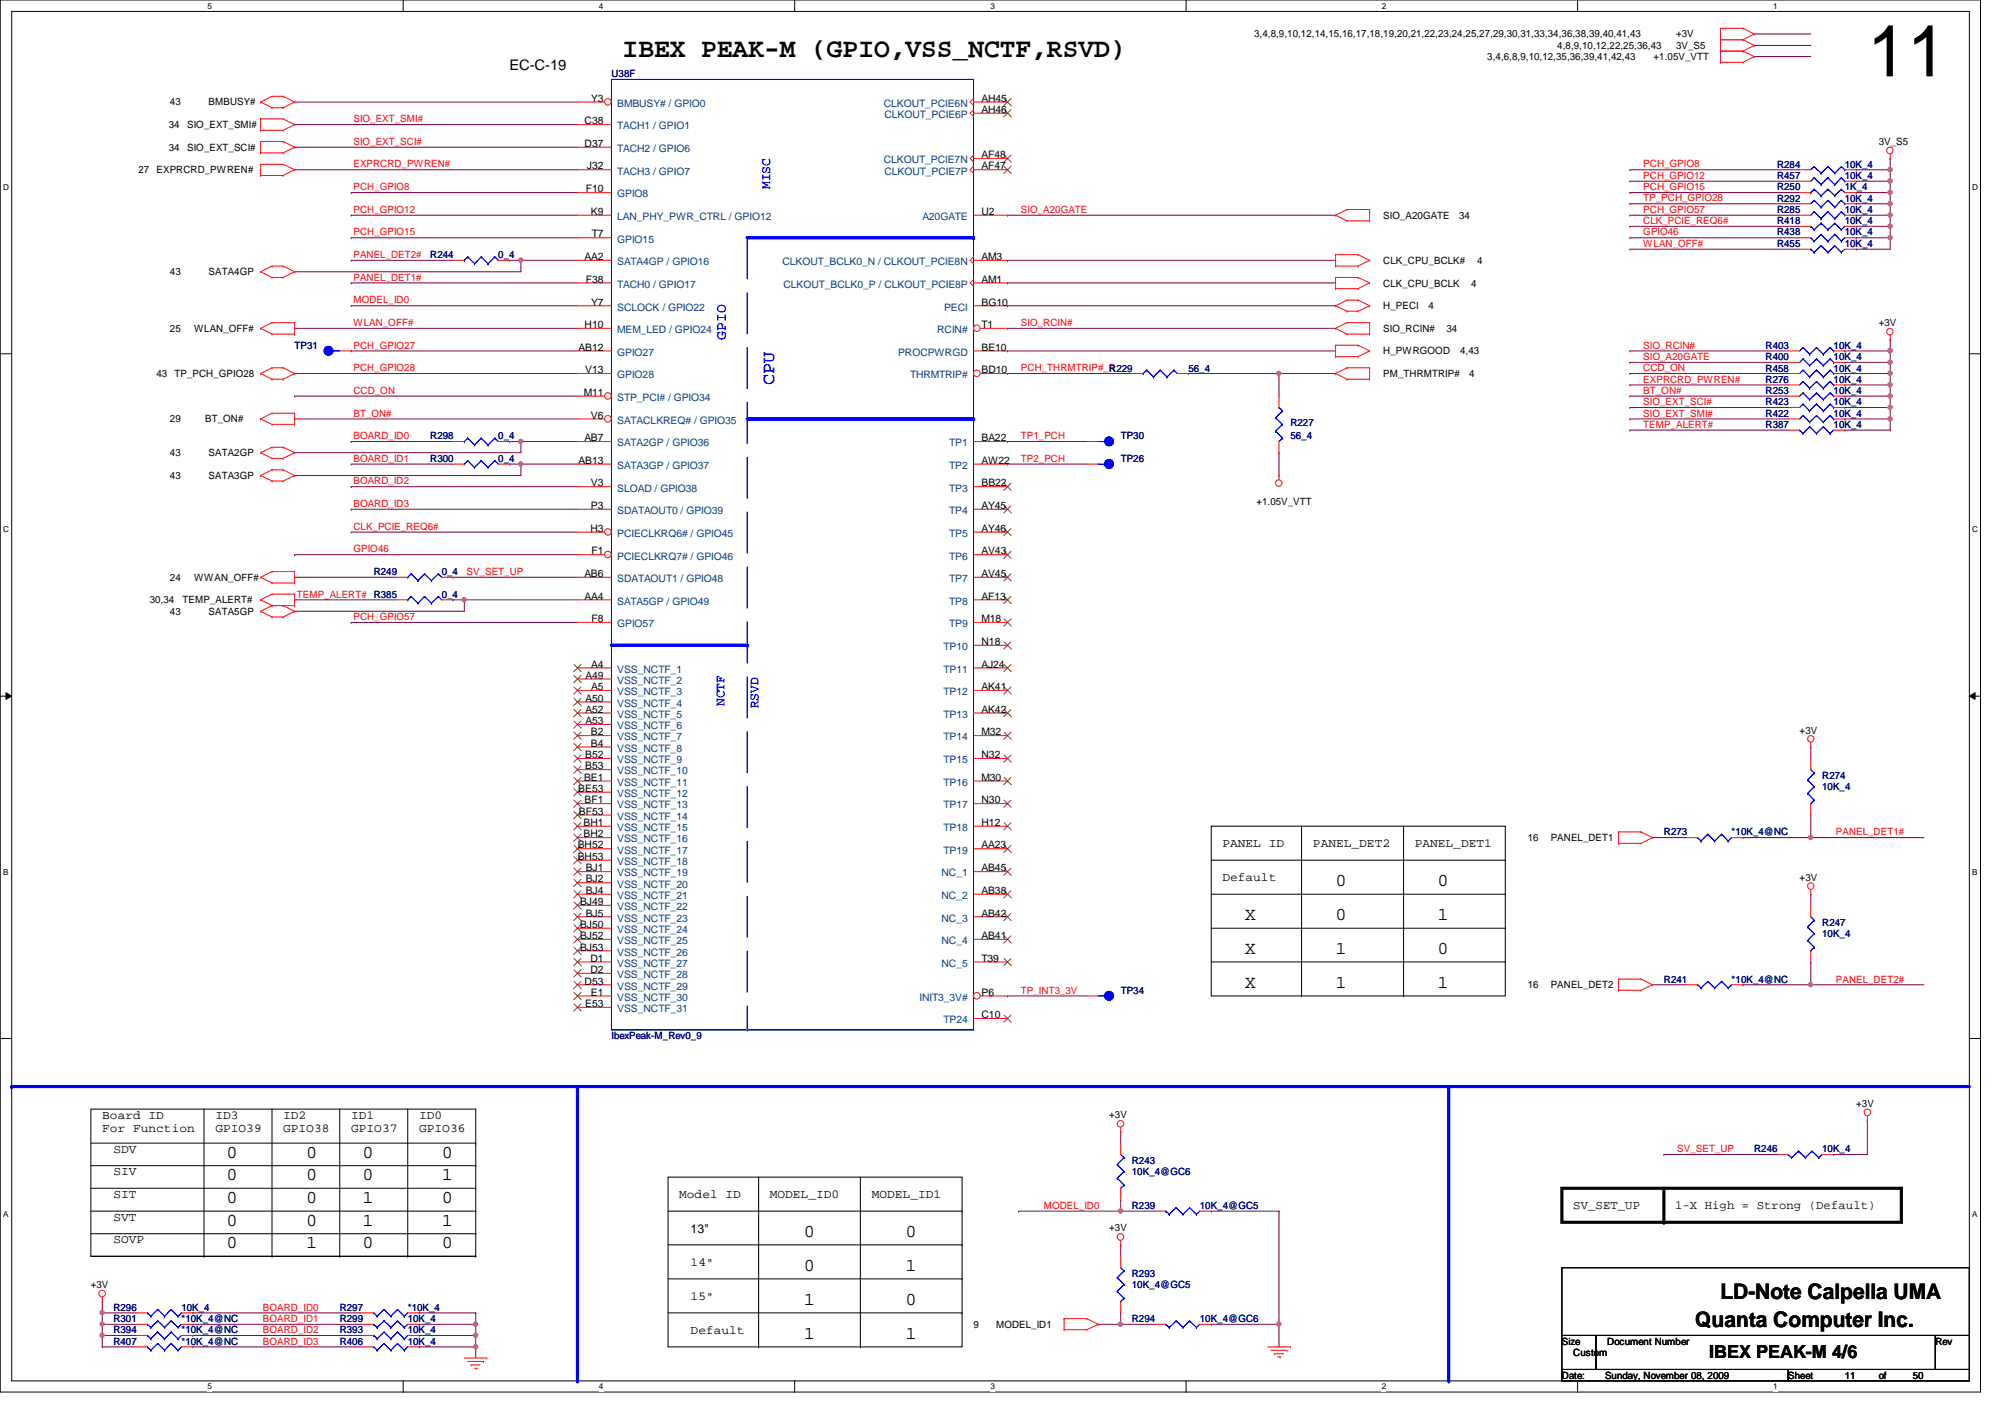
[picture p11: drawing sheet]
<svg xmlns="http://www.w3.org/2000/svg" width="297mm" height="210mm" viewBox="0 0 297 210" stroke-linecap="round" stroke-linejoin="round" font-family="sans-serif">
<defs><g id="words">
<text font-size="10.7" x="276.6" y="11.3">11</text>
<text font-size="4" x="92.2" y="8.4">IBEX PEAK-M (GPIO,VSS_NCTF,RSVD)</text>
<g font-size="3.2">
<text x="251.2" y="196.6">Quanta Computer Inc.</text>
<text x="254.9" y="192.4">LD-Note Calpella UMA</text>
</g>
<text font-size="2.7" fill="#00f" x="114.7" y="57" transform="rotate(-90 114.7 57)">CPU</text>
<g font-size="2.7">
<text x="197.9" y="131.3">0</text>
<text x="213" y="131.3">0</text>
<text x="184.4" y="136.3">X</text>
<text x="197.9" y="136.3">0</text>
<text x="213" y="136.3">1</text>
<text x="184.4" y="141.3">X</text>
<text x="197.9" y="141.3">1</text>
<text x="213" y="141.3">0</text>
<text x="184.4" y="146.3">X</text>
<text x="197.9" y="146.3">1</text>
<text x="213" y="146.3">1</text>
<text x="33.6" y="171.5">0</text>
<text x="45.3" y="171.5">0</text>
<text x="53.7" y="171.5">0</text>
<text x="65.4" y="171.5">0</text>
<text x="33.6" y="174.8">0</text>
<text x="33.6" y="178.2">0</text>
<text x="45.3" y="178.2">0</text>
<text x="45.3" y="174.8">0</text>
<text x="53.7" y="178.2">1</text>
<text x="53.7" y="174.8">0</text>
<text x="65.4" y="174.8">1</text>
<text x="65.4" y="178.2">0</text>
<text x="33.6" y="181.6">0</text>
<text x="33.6" y="184.9">0</text>
<text x="45.3" y="181.6">0</text>
<text x="45.3" y="184.9">1</text>
<text x="53.7" y="184.9">0</text>
<text x="53.7" y="181.6">1</text>
<text x="65.4" y="184.9">0</text>
<text x="65.4" y="181.6">1</text>
<text x="119.1" y="183.2">0</text>
<text x="134.2" y="183.2">0</text>
<text x="119.1" y="188.3">0</text>
<text x="134.2" y="188.3">1</text>
<text x="119.1" y="193.3">1</text>
<text x="134.2" y="193.3">0</text>
<text x="119.1" y="198.3">1</text>
<text x="134.2" y="198.3">1</text>
<text x="253.2" y="201.1">IBEX PEAK-M 4/6</text>
</g>
<text font-size="2.2" x="75.5" y="10.4">EC-C-19</text>
<text font-size="2.2" fill="#00f" x="107.5" y="50.3" transform="rotate(-90 107.5 50.3)">GPIO</text>
<g font-size="2" fill="#00f">
<text x="114.1" y="28" transform="rotate(-90 114.1 28)">MISC</text>
<text x="107.4" y="104.6" transform="rotate(-90 107.4 104.6)">NCTF</text>
<text x="112.4" y="104.9" transform="rotate(-90 112.4 104.9)">RSVD</text>
</g>
<g font-size="1.8">
<text x="181.1" y="125.5">PANEL ID</text>
<text x="194.5" y="125.5">PANEL_DET2</text>
<text x="209.6" y="125.5">PANEL_DET1</text>
<text x="181.1" y="130.6">Default</text>
<text x="15.2" y="165.7">Board ID</text>
<text x="15.2" y="167.7">For Function</text>
<text x="31.9" y="165.7">ID3</text>
<text x="31.9" y="167.7">GPIO39</text>
<text x="41.9" y="165.7">ID2</text>
<text x="41.9" y="167.7">GPIO38</text>
<text x="52" y="165.7">ID1</text>
<text x="52" y="167.7">GPIO37</text>
<text x="62.1" y="165.7">ID0</text>
<text x="62.1" y="167.7">GPIO36</text>
<text x="16.8" y="170.8">SDV</text>
<text x="16.8" y="174.1">SIV</text>
<text x="16.8" y="177.5">SIT</text>
<text x="100.6" y="177.5">Model ID</text>
<text x="114" y="177.5">MODEL_ID0</text>
<text x="129.2" y="177.5">MODEL_ID1</text>
<text x="233.1" y="179.2">SV_SET_UP</text>
<text x="248.2" y="179.2">1-X High = Strong (Default)</text>
<text x="16.8" y="184.2">SOVP</text>
<text x="16.8" y="180.8">SVT</text>
<text x="102.3" y="182.7">13&quot;</text>
<text x="102.3" y="187.5">14&quot;</text>
<text x="102.3" y="192.6">15&quot;</text>
<text x="102.3" y="197.6">Default</text>
</g>
<g font-size="1.5">
<text x="185.8" y="5.5">3,4,8,9,10,12,14,15,16,17,18,19,20,21,22,23,24,25,27,29,30,31,33,34,36,38,39,40,41,43</text>
<text x="248.3" y="5.5">+3V</text>
<text x="220.3" y="8.9">3,4,6,8,9,10,12,35,36,39,41,42,43</text>
<text x="230.7" y="7.2">4,8,9,10,12,22,25,36,43</text>
<text x="245" y="8.9">+1.05V_VTT</text>
<text x="248.3" y="7.2">3V_S5</text>
<text x="25.2" y="15.6">43</text>
<text x="30.9" y="15.6">BMBUSY#</text>
<text x="87.6" y="15.1">Y3</text>
<text x="145.4" y="15.1">AH45</text>
<text x="145.4" y="16.7">AH46</text>
<text x="25" y="19">34</text>
<text x="25" y="22.3">34</text>
<text x="27.7" y="19">SIO_EXT_SMI#</text>
<text x="27.7" y="22.3">SIO_EXT_SCI#</text>
<text x="86.6" y="21.8">D37</text>
<text x="86.6" y="18.4">C38</text>
<text x="145.4" y="23.5">AF48</text>
<text x="278.3" y="21.5">3V_S5</text>
<text x="20.5" y="25.7">27</text>
<text x="23.2" y="25.7">EXPRCRD_PWREN#</text>
<text x="86.8" y="28.5">F10</text>
<text x="86.9" y="25.1">J32</text>
<text x="145.4" y="25.1">AF47</text>
<text x="87.5" y="31.8">K9</text>
<text x="87.7" y="35.2">T7</text>
<text x="145.4" y="31.8">U2</text>
<text x="204.9" y="32.4">SIO_A20GATE</text>
<text x="216.2" y="32.4">34</text>
<text x="25.2" y="40.8">43</text>
<text x="30.9" y="40.8">SATA4GP</text>
<text x="86.6" y="38.5">AA2</text>
<text x="86.8" y="41.9">F38</text>
<text x="145.4" y="38.5">AM3</text>
<text x="145.4" y="41.9">AM1</text>
<text x="204.9" y="39.1">CLK_CPU_BCLK#</text>
<text x="218.8" y="39.1">4</text>
<text x="87.6" y="45.3">Y7</text>
<text x="145.4" y="45.3">BG10</text>
<text x="204.9" y="42.5">CLK_CPU_BCLK</text>
<text x="204.9" y="45.8">H_PECI</text>
<text x="211.6" y="45.8">4</text>
<text x="218" y="42.5">4</text>
<text x="25.2" y="49.1">25</text>
<text x="28.7" y="49.1">WLAN_OFF#</text>
<text x="85.7" y="51.9">AB12</text>
<text x="86.6" y="48.6">H10</text>
<text x="145.4" y="51.9">BE10</text>
<text x="145.4" y="48.6">T1</text>
<text x="204.9" y="49.1">SIO_RCIN#</text>
<text x="204.9" y="52.5">H_PWRGOOD</text>
<text x="214.3" y="49.1">34</text>
<text x="216.3" y="52.5">4,43</text>
<text x="278.3" y="48.3">+3V</text>
<text x="23.2" y="55.8">43</text>
<text x="25.9" y="55.8">TP_PCH_GPIO28</text>
<text x="86.5" y="58.6">M11</text>
<text x="86.7" y="55.3">V13</text>
<text x="145.4" y="55.3">BD10</text>
<text x="204.9" y="55.8">PM_THRMTRIP#</text>
<text x="217.6" y="55.8">4</text>
<text x="25.2" y="62.6">29</text>
<text x="30.4" y="62.6">BT_ON#</text>
<text x="86.6" y="65.4">AB7</text>
<text x="87.5" y="62">V6</text>
<text x="145.4" y="65.4">BA22</text>
<text x="25.2" y="71">43</text>
<text x="25.2" y="67.6">43</text>
<text x="30.9" y="71">SATA3GP</text>
<text x="30.9" y="67.6">SATA2GP</text>
<text x="85.7" y="68.7">AB13</text>
<text x="145.4" y="68.7">AW22</text>
<text x="87.5" y="72.1">V3</text>
<text x="87.5" y="75.4">P3</text>
<text x="145.4" y="75.4">AY45</text>
<text x="145.4" y="72.1">BB22</text>
<text x="186.1" y="74.8">+1.05V_VTT</text>
<text x="87.5" y="78.8">H3</text>
<text x="87.6" y="82.1">F1</text>
<text x="145.4" y="78.8">AY46</text>
<text x="145.4" y="82.1">AV43</text>
<text x="22.2" y="89.4">30,34</text>
<text x="25.2" y="86">24</text>
<text x="27" y="89.4">TEMP_ALERT#</text>
<text x="28.7" y="86">WWAN_OFF#</text>
<text x="86.6" y="85.5">AB6</text>
<text x="86.6" y="88.8">AA4</text>
<text x="145.4" y="85.5">AV45</text>
<text x="145.4" y="88.8">AF13</text>
<text x="25.2" y="91.1">43</text>
<text x="30.9" y="91.1">SATA5GP</text>
<text x="87.6" y="92.2">F8</text>
<text x="145.4" y="92.2">M18</text>
<text x="145.4" y="95.5">N18</text>
<text x="86.7" y="100.5">A49</text>
<text x="87.6" y="98.9">A4</text>
<text x="145.4" y="98.9">AJ24</text>
<text x="86.7" y="103.9">A50</text>
<text x="86.7" y="105.6">A52</text>
<text x="86.7" y="107.3">A53</text>
<text x="87.6" y="102.2">A5</text>
<text x="145.4" y="102.2">AK41</text>
<text x="145.4" y="105.6">AK42</text>
<text x="86.7" y="112.3">B52</text>
<text x="86.7" y="114">B53</text>
<text x="87.5" y="108.9">B2</text>
<text x="87.5" y="110.6">B4</text>
<text x="145.4" y="108.9">M32</text>
<text x="145.4" y="112.3">N32</text>
<text x="266.6" y="108.7">+3V</text>
<text x="85.7" y="117.3">BE53</text>
<text x="86.5" y="115.7">BE1</text>
<text x="86.6" y="119">BF1</text>
<text x="145.4" y="115.7">M30</text>
<text x="145.4" y="119">N30</text>
<text x="85.6" y="125.7">BH52</text>
<text x="85.8" y="120.7">BF53</text>
<text x="86.4" y="122.3">BH1</text>
<text x="86.4" y="124">BH2</text>
<text x="145.4" y="125.7">AA23</text>
<text x="145.4" y="122.3">H12</text>
<text x="226.4" y="124.6">16</text>
<text x="229.7" y="124.6">PANEL_DET1</text>
<text x="85.6" y="127.4">BH53</text>
<text x="86.8" y="129.1">BJ1</text>
<text x="86.8" y="130.7">BJ2</text>
<text x="145.4" y="129.1">AB45</text>
<text x="266.6" y="130.5">+3V</text>
<text x="85.9" y="134.1">BJ49</text>
<text x="85.9" y="137.5">BJ50</text>
<text x="86.8" y="132.4">BJ4</text>
<text x="86.8" y="135.8">BJ5</text>
<text x="145.4" y="132.4">AB38</text>
<text x="145.4" y="135.8">AB42</text>
<text x="85.9" y="139.1">BJ52</text>
<text x="85.9" y="140.8">BJ53</text>
<text x="87.5" y="142.5">D1</text>
<text x="145.4" y="139.1">AB41</text>
<text x="145.4" y="142.5">T39</text>
<text x="86.6" y="145.8">D53</text>
<text x="86.7" y="149.2">E53</text>
<text x="87.5" y="144.1">D2</text>
<text x="87.5" y="147.5">E1</text>
<text x="145.4" y="147.5">P6</text>
<text x="226.4" y="146.4">16</text>
<text x="229.7" y="146.4">PANEL_DET2</text>
<text x="145.4" y="150.8">C10</text>
<text x="164.3" y="165.7">+3V</text>
<text x="275" y="164">+3V</text>
<text x="164.3" y="182.4">+3V</text>
<text x="13.5" y="190.8">+3V</text>
<text x="144.2" y="196.7">9</text>
<text x="147.6" y="196.7">MODEL_ID1</text>
<text x="231.4" y="199.2">Size</text>
<text x="233.1" y="200.9">Custom</text>
<text x="238.1" y="199.2">Document Number</text>
<text x="286.7" y="199.2">Rev</text>
<text x="231.4" y="204.2">Date:</text>
<text x="237.8" y="204.2">Sunday, November 08, 2009</text>
<text x="264.9" y="204.2">Sheet</text>
<text x="273.3" y="204.2">11</text>
<text x="278.3" y="204.2">of</text>
<text x="283.4" y="204.2">50</text>
</g>
<g font-size="1.5" fill="#000080">
<text x="90.6" y="11.4">U38F</text>
<text x="263.3" y="29.9">R292</text>
<text x="263.3" y="24.8">R284</text>
<text x="263.3" y="26.5">R457</text>
<text x="263.3" y="28.2">R250</text>
<text x="273.3" y="29.9">10K_4</text>
<text x="273.3" y="24.8">10K_4</text>
<text x="273.3" y="26.5">10K_4</text>
<text x="273.3" y="28.2">1K_4</text>
<text x="263.3" y="34.9">R438</text>
<text x="263.3" y="31.5">R285</text>
<text x="263.3" y="33.2">R418</text>
<text x="273.3" y="34.9">10K_4</text>
<text x="273.3" y="31.5">10K_4</text>
<text x="273.3" y="33.2">10K_4</text>
<text x="63.8" y="38.3">R244</text>
<text x="73.8" y="38.3">0_4</text>
<text x="263.3" y="36.6">R455</text>
<text x="273.3" y="36.6">10K_4</text>
<text x="43.6" y="51.6">TP31</text>
<text x="261.6" y="51.6">R403</text>
<text x="261.6" y="53.3">R400</text>
<text x="271.6" y="51.6">10K_4</text>
<text x="271.6" y="53.3">10K_4</text>
<text x="164.3" y="55">R229</text>
<text x="176.1" y="55">56_4</text>
<text x="261.6" y="55">R458</text>
<text x="261.6" y="56.7">R276</text>
<text x="261.6" y="58.4">R253</text>
<text x="271.6" y="55">10K_4</text>
<text x="271.6" y="56.7">10K_4</text>
<text x="271.6" y="58.4">10K_4</text>
<text x="63.8" y="65.1">R298</text>
<text x="73.8" y="65.1">0_4</text>
<text x="166" y="65.1">TP30</text>
<text x="191.2" y="63.1">R227</text>
<text x="191.2" y="65.1">56_4</text>
<text x="261.6" y="60">R423</text>
<text x="261.6" y="61.7">R422</text>
<text x="261.6" y="63.4">R387</text>
<text x="271.6" y="60">10K_4</text>
<text x="271.6" y="61.7">10K_4</text>
<text x="271.6" y="63.4">10K_4</text>
<text x="63.8" y="68.4">R300</text>
<text x="73.8" y="68.4">0_4</text>
<text x="166" y="68.4">TP26</text>
<text x="55.4" y="85.2">R249</text>
<text x="65.4" y="88.6">0_4</text>
<text x="65.4" y="85.2">0_4</text>
<text x="270" y="115.4">R274</text>
<text x="270" y="117.1">10K_4</text>
<text x="246.5" y="123.7">R273</text>
<text x="256.5" y="123.7">*10K_4@NC</text>
<text x="270" y="137.2">R247</text>
<text x="270" y="138.9">10K_4</text>
<text x="166" y="147.2">TP34</text>
<text x="246.5" y="145.5">R241</text>
<text x="256.5" y="145.5">*10K_4@NC</text>
<text x="90.6" y="153.9">IbexPeak-M_Rev0_9</text>
<text x="167.7" y="172.4">R243</text>
<text x="259.9" y="170.7">R246</text>
<text x="270" y="170.7">10K_4</text>
<text x="167.7" y="179.1">R239</text>
<text x="167.7" y="174">10K_4@GC6</text>
<text x="177.8" y="179.1">10K_4@GC5</text>
<text x="167.7" y="189.1">R293</text>
<text x="167.7" y="190.8">10K_4@GC5</text>
<text x="16.8" y="194.1">R296</text>
<text x="16.8" y="197.5">R394</text>
<text x="16.8" y="195.8">R301</text>
<text x="26.9" y="194.1">10K_4</text>
<text x="26.9" y="197.5">*10K_4@NC</text>
<text x="26.9" y="195.8">*10K_4@NC</text>
<text x="50.3" y="195.8">R299</text>
<text x="50.3" y="197.5">R393</text>
<text x="50.3" y="194.1">R297</text>
<text x="60.4" y="195.8">10K_4</text>
<text x="60.4" y="197.5">10K_4</text>
<text x="60.4" y="194.1">*10K_4</text>
<text x="167.7" y="195.8">R294</text>
<text x="177.8" y="195.8">10K_4@GC6</text>
<text x="16.8" y="199.2">R407</text>
<text x="26.9" y="199.2">*10K_4@NC</text>
<text x="50.3" y="199.2">R406</text>
<text x="60.4" y="199.2">10K_4</text>
</g>
<g font-size="1.5" fill="#004080">
<text x="91.4" y="15.8">BMBUSY# / GPIO0</text>
<text x="130.9" y="15.8">CLKOUT_PCIE6N</text>
<text x="131" y="17.5">CLKOUT_PCIE6P</text>
<text x="91.4" y="22.5">TACH2 / GPIO6</text>
<text x="91.4" y="19.2">TACH1 / GPIO1</text>
<text x="91.4" y="25.9">TACH3 / GPIO7</text>
<text x="91.4" y="29.3">GPIO8</text>
<text x="130.9" y="24.2">CLKOUT_PCIE7N</text>
<text x="131" y="25.9">CLKOUT_PCIE7P</text>
<text x="91.4" y="32.6">LAN_PHY_PWR_CTRL / GPIO12</text>
<text x="91.4" y="35.9">GPIO15</text>
<text x="136.6" y="32.6">A20GATE</text>
<text x="91.4" y="39.3">SATA4GP / GPIO16</text>
<text x="115.9" y="39.3">CLKOUT_BCLK0_N / CLKOUT_PCIE8N</text>
<text x="91.4" y="42.6">TACH0 / GPIO17</text>
<text x="91.4" y="46">SCLOCK / GPIO22</text>
<text x="116.1" y="42.6">CLKOUT_BCLK0_P / CLKOUT_PCIE8P</text>
<text x="139.9" y="46">PECI</text>
<text x="91.4" y="52.7">GPIO27</text>
<text x="91.4" y="49.4">MEM_LED / GPIO24</text>
<text x="133.1" y="52.7">PROCPWRGD</text>
<text x="138.9" y="49.4">RCIN#</text>
<text x="91.4" y="56">GPIO28</text>
<text x="91.4" y="59.4">STP_PCI# / GPIO34</text>
<text x="134.8" y="56">THRMTRIP#</text>
<text x="91.4" y="62.8">SATACLKREQ# / GPIO35</text>
<text x="91.4" y="69.5">SATA3GP / GPIO37</text>
<text x="91.4" y="66.1">SATA2GP / GPIO36</text>
<text x="140.6" y="66.1">TP1</text>
<text x="140.6" y="69.5">TP2</text>
<text x="91.4" y="72.8">SLOAD / GPIO38</text>
<text x="91.4" y="76.2">SDATAOUT0 / GPIO39</text>
<text x="140.6" y="76.2">TP4</text>
<text x="140.6" y="72.8">TP3</text>
<text x="91.4" y="79.5">PCIECLKRQ6# / GPIO45</text>
<text x="91.4" y="82.9">PCIECLKRQ7# / GPIO46</text>
<text x="140.6" y="79.5">TP5</text>
<text x="140.6" y="82.9">TP6</text>
<text x="91.4" y="89.6">SATA5GP / GPIO49</text>
<text x="91.4" y="86.2">SDATAOUT1 / GPIO48</text>
<text x="140.6" y="86.2">TP7</text>
<text x="140.6" y="89.6">TP8</text>
<text x="91.4" y="92.9">GPIO57</text>
<text x="140.6" y="92.9">TP9</text>
<text x="91.4" y="99.7">VSS_NCTF_1</text>
<text x="91.4" y="101.3">VSS_NCTF_2</text>
<text x="139.8" y="96.3">TP10</text>
<text x="139.8" y="99.7">TP11</text>
<text x="91.4" y="103">VSS_NCTF_3</text>
<text x="91.4" y="104.7">VSS_NCTF_4</text>
<text x="91.4" y="106.3">VSS_NCTF_5</text>
<text x="139.8" y="103">TP12</text>
<text x="139.8" y="106.3">TP13</text>
<text x="91.4" y="108">VSS_NCTF_6</text>
<text x="91.4" y="109.7">VSS_NCTF_7</text>
<text x="91.4" y="111.4">VSS_NCTF_8</text>
<text x="91.4" y="113.1">VSS_NCTF_9</text>
<text x="139.8" y="109.7">TP14</text>
<text x="139.8" y="113.1">TP15</text>
<text x="91.4" y="114.7">VSS_NCTF_10</text>
<text x="91.4" y="116.4">VSS_NCTF_11</text>
<text x="91.4" y="118.1">VSS_NCTF_12</text>
<text x="91.4" y="119.8">VSS_NCTF_13</text>
<text x="139.8" y="116.4">TP16</text>
<text x="139.8" y="119.8">TP17</text>
<text x="91.4" y="121.5">VSS_NCTF_14</text>
<text x="91.4" y="123.1">VSS_NCTF_15</text>
<text x="91.4" y="124.8">VSS_NCTF_16</text>
<text x="139.8" y="123.1">TP18</text>
<text x="91.4" y="126.4">VSS_NCTF_17</text>
<text x="91.4" y="128.1">VSS_NCTF_18</text>
<text x="91.4" y="129.8">VSS_NCTF_19</text>
<text x="91.4" y="131.5">VSS_NCTF_20</text>
<text x="139.5" y="129.8">NC_1</text>
<text x="139.8" y="126.4">TP19</text>
<text x="91.4" y="133.2">VSS_NCTF_21</text>
<text x="91.4" y="134.8">VSS_NCTF_22</text>
<text x="91.4" y="136.5">VSS_NCTF_23</text>
<text x="139.5" y="133.2">NC_2</text>
<text x="139.5" y="136.5">NC_3</text>
<text x="91.4" y="138.2">VSS_NCTF_24</text>
<text x="91.4" y="139.9">VSS_NCTF_25</text>
<text x="91.4" y="141.6">VSS_NCTF_26</text>
<text x="91.4" y="143.2">VSS_NCTF_27</text>
<text x="139.5" y="139.9">NC_4</text>
<text x="139.5" y="143.2">NC_5</text>
<text x="91.4" y="144.9">VSS_NCTF_28</text>
<text x="91.4" y="146.6">VSS_NCTF_29</text>
<text x="91.4" y="148.3">VSS_NCTF_30</text>
<text x="91.4" y="149.9">VSS_NCTF_31</text>
<text x="136.2" y="148.3">INIT3_3V#</text>
<text x="139.8" y="151.6">TP24</text>
</g>
<g font-size="1.5" fill="#f00">
<text x="52.4" y="18.1">SIO_EXT_SMI#</text>
<text x="52.4" y="21.5">SIO_EXT_SCI#</text>
<text x="52.4" y="24.8">EXPRCRD_PWREN#</text>
<text x="52.4" y="28.2">PCH_GPIO8</text>
<text x="243.5" y="26.5">PCH_GPIO12</text>
<text x="243.5" y="28.2">PCH_GPIO15</text>
<text x="243.5" y="29.8">TP_PCH_GPIO28</text>
<text x="243.5" y="24.8">PCH_GPIO8</text>
<text x="52.4" y="34.9">PCH_GPIO15</text>
<text x="52.4" y="31.5">PCH_GPIO12</text>
<text x="151.3" y="31.5">SIO_A20GATE</text>
<text x="243.5" y="31.5">PCH_GPIO57</text>
<text x="243.5" y="34.9">GPIO46</text>
<text x="243.5" y="33.2">CLK_PCIE_REQ6#</text>
<text x="52.4" y="41.6">PANEL_DET1#</text>
<text x="52.4" y="38.2">PANEL_DET2#</text>
<text x="243.5" y="36.6">WLAN_OFF#</text>
<text x="52.4" y="45">MODEL_ID0</text>
<text x="52.4" y="51.6">PCH_GPIO27</text>
<text x="52.4" y="48.3">WLAN_OFF#</text>
<text x="151.3" y="48.3">SIO_RCIN#</text>
<text x="243.5" y="53.3">SIO_A20GATE</text>
<text x="243.5" y="51.6">SIO_RCIN#</text>
<text x="52.4" y="55">PCH_GPIO28</text>
<text x="52.4" y="58.3">CCD_ON</text>
<text x="151.3" y="55">PCH_THRMTRIP#_R</text>
<text x="243.5" y="56.7">EXPRCRD_PWREN#</text>
<text x="243.5" y="58.3">BT_ON#</text>
<text x="243.5" y="55">CCD_ON</text>
<text x="52.4" y="61.7">BT_ON#</text>
<text x="52.4" y="65.1">BOARD_ID0</text>
<text x="151.3" y="65.1">TP1_PCH</text>
<text x="243.5" y="61.7">SIO_EXT_SMI#</text>
<text x="243.5" y="60">SIO_EXT_SCI#</text>
<text x="243.5" y="63.4">TEMP_ALERT#</text>
<text x="52.4" y="71.8">BOARD_ID2</text>
<text x="52.4" y="68.4">BOARD_ID1</text>
<text x="151.3" y="68.4">TP2_PCH</text>
<text x="52.4" y="75.1">BOARD_ID3</text>
<text x="52.4" y="78.5">CLK_PCIE_REQ6#</text>
<text x="52.4" y="81.8">GPIO46</text>
<text x="44" y="88.5">TEMP_ALERT# R385</text>
<text x="69.1" y="85.2">SV_SET_UP</text>
<text x="52.4" y="91.9">PCH_GPIO57</text>
<text x="272" y="123.7">PANEL_DET1#</text>
<text x="151.3" y="147.2">TP_INT3_3V</text>
<text x="272" y="145.5">PANEL_DET2#</text>
<text x="248.5" y="170.7">SV_SET_UP</text>
<text x="154.6" y="179.1">MODEL_ID0</text>
<text x="38.9" y="197.5">BOARD_ID2</text>
<text x="38.9" y="195.8">BOARD_ID1</text>
<text x="38.9" y="194.1">BOARD_ID0</text>
<text x="38.9" y="199.2">BOARD_ID3</text>
</g>
<g font-size="1.2">
<text x="30.7" y="1.3">5</text>
<text x="88.7" y="1.3">4</text>
<text x="146.7" y="1.3">3</text>
<text x="204.7" y="1.3">2</text>
<text x="262.7" y="1.3">1</text>
<text x=".5" y="28.2">D</text>
<text x="292.2" y="28.2">D</text>
<text x=".5" y="78.9">C</text>
<text x="292.2" y="78.9">C</text>
<text x=".5" y="129.6">B</text>
<text x="292.2" y="129.6">B</text>
<text x=".5" y="180.3">A</text>
<text x="292.2" y="180.3">A</text>
<text x="30.7" y="205.8">5</text>
<text x="88.7" y="205.8">4</text>
<text x="146.7" y="205.8">3</text>
<text x="204.7" y="205.8">2</text>
<text x="262.7" y="205.8">1</text>
</g>
</g></defs>
<path d="M0 0h293.4v206.2h-293.4zM1.7 1.7h290.1v202.9h-290.1z" fill="none" stroke="#000" stroke-width=".15"/>
<g fill="#fff">
<path d="M30.7 .2h.7v1.3h-.7z"/>
<path d="M30.7 204.7h.7v1.4h-.7z"/>
</g>
<path d="M59.7 0v1.7M59.7 204.6v1.6" fill="none" stroke="#000" stroke-width=".15"/>
<g fill="#fff">
<path d="M88.7 .2h.7v1.3h-.7z"/>
<path d="M88.7 204.7h.7v1.4h-.7z"/>
</g>
<path d="M117.7 0v1.7M117.7 204.6v1.6" fill="none" stroke="#000" stroke-width=".15"/>
<g fill="#fff">
<path d="M146.7 .2h.7v1.3h-.7z"/>
<path d="M146.7 204.7h.7v1.4h-.7z"/>
</g>
<path d="M175.7 0v1.7M175.7 204.6v1.6" fill="none" stroke="#000" stroke-width=".15"/>
<g fill="#fff">
<path d="M204.7 .2h.7v1.3h-.7z"/>
<path d="M204.7 204.7h.7v1.4h-.7z"/>
</g>
<path d="M233.7 0v1.7M233.7 204.6v1.6" fill="none" stroke="#000" stroke-width=".15"/>
<g fill="#fff">
<path d="M262.7 .2h.7v1.3h-.7z"/>
<path d="M262.7 204.7h.7v1.4h-.7z"/>
<path d="M.5 27.1h.8v1.3h-.8z"/>
<path d="M292.2 27.1h.8v1.3h-.8z"/>
<path d="M.5 77.8h.8v1.3h-.8z"/>
<path d="M292.2 77.8h.8v1.3h-.8z"/>
</g>
<path d="M0 52.4h1.7M291.8 52.4h1.7" fill="none" stroke="#000" stroke-width=".15"/>
<g fill="#fff">
<path d="M.5 128.5h.7v1.3h-.7z"/>
<path d="M292.2 128.5h.7v1.3h-.7z"/>
</g>
<path d="M0 103.1h1.7M.9 102.6l.8 .5-.8 .5zM291.8 103.1l.8-.5v1zM291.8 103.1h1.7" fill="none" stroke="#000" stroke-width=".15"/>
<path d="M.9 102.6l.8 .5-.8 .5zM291.8 103.1l.8-.5v1z" fill="#000"/>
<g fill="#fff">
<path d="M.5 179.2h.7v1.4h-.7z"/>
<path d="M292.2 179.2h.7v1.4h-.7z"/>
</g>
<path d="M0 153.8h1.7M291.8 153.8h1.7" fill="none" stroke="#000" stroke-width=".15"/>
<path d="M43.6 25.1h.1M43.6 25.1h42M52 28.5h.1M52 28.5h33.6M77.2 38.6h.1M77.2 38.6h8.4" fill="none" stroke="#800040" stroke-width=".15"/>
<circle cx="77.1" cy="38.5" r=".32" fill="#f0f"/>
<circle cx="77.1" cy="38.5" r=".32" fill="none" stroke="#f0f" stroke-width=".15"/>
<g fill="none" stroke="#800040" stroke-width=".15">
<path d="M149.3 38.6h.1M149.3 38.6h48.6M43.6 55.3h.1M43.6 55.3h42M52 52h.1M52 52h33.6M149.3 41.9h.1M149.3 45.3h.1M149.3 52h.1M149.3 55.3h.1M149.3 52h48.6M149.3 55.3h18.4"/>
<path d="M149.3 41.9h48.6M149.3 45.3h48.6M189.5 55.3h.1M189.5 55.3h8.4M43.6 62.1h.1M43.6 62.1h42M52 72.1h.1M52 72.1h33.6M149.3 65.4h.1M149.3 68.7h.1M149.3 65.4h11.7M149.3 68.7h11.7"/>
<path d="M52 92.2h.1M52 92.2h33.6M149.3 147.5h.1M149.3 147.5h11.7"/>
</g>
<circle cx="189.5" cy="55.3" r=".32" fill="#f0f"/>
<circle cx="189.5" cy="55.3" r=".32" fill="none" stroke="#f0f" stroke-width=".15"/>
<g fill="none" stroke="#800040" stroke-width=".15">
<path d="M149.3 31.9h.1M149.3 31.9h48.6M52 41.9h.1M52 41.9h33.6M149.3 48.6h.1M149.3 48.6h48.6M268.3 124.1h.1M268.3 124.1h16.7M246.5 171h.1M246.5 171h16.8M271.6 171h.1M276.6 166h.1"/>
<path d="M276.6 166v5h-5"/>
</g>
<circle cx="268.2" cy="124.1" r=".32" fill="#f0f"/>
<circle cx="268.2" cy="124.1" r=".32" fill="none" stroke="#f0f" stroke-width=".15"/>
<path d="M244.8 124.1h.1M244.8 124.1h5M268.3 145.9h.1M268.3 145.9h16.7" fill="none" stroke="#800040" stroke-width=".15"/>
<circle cx="268.2" cy="145.9" r=".32" fill="#f0f"/>
<circle cx="268.2" cy="145.9" r=".32" fill="none" stroke="#f0f" stroke-width=".15"/>
<g fill="none" stroke="#800040" stroke-width=".15">
<path d="M43.6 18.5h.1M43.6 15.1h.1M43.6 18.5h42M43.6 15.1h42M43.6 21.8h.1M43.6 21.8h42M52 35.2h.1M52 31.9h.1M52 35.2h33.6M52 31.9h33.6M43.6 58.7h.1M43.6 48.6h.1"/>
<path d="M43.6 58.7h42M43.6 48.6h42M52 45.3h.1M52 45.3h33.6M52 75.4h.1M52 78.8h.1M52 75.4h33.6M52 78.8h33.6M43.6 82.2h.1M43.6 85.5h.1M43.6 88.9h.1M43.6 82.2h42"/>
<path d="M43.6 85.5h15.1M43.6 88.9h15.1M67.1 85.5h.1M67.1 85.5h18.5M68.8 88.9h.1M68.8 88.9h16.8M244.8 145.9h.1M244.8 145.9h5"/>
</g>
<circle cx="68.8" cy="88.8" r=".32" fill="#f0f"/>
<circle cx="68.8" cy="88.8" r=".32" fill="none" stroke="#f0f" stroke-width=".15"/>
<g fill="none" stroke="#800040" stroke-width=".15">
<path d="M52 38.6h.1M52 38.6h15.1M77.2 38.6h.1M77.2 38.6v1.7h-33.6M43.6 40.3h.1M52 65.4h.1M52 65.4h15.1M75.5 65.4h.1M75.5 65.4h1.7M77.2 68.7h.1M77.2 68.7h8.4M43.6 90.6h.1"/>
<path d="M68.8 88.9h.1M68.8 88.9v1.7h-25.2"/>
</g>
<circle cx="77.1" cy="68.7" r=".32" fill="#f0f"/>
<circle cx="77.1" cy="68.7" r=".32" fill="none" stroke="#f0f" stroke-width=".15"/>
<path d="M43.6 67.1h.1M43.6 70.4h.1M52 68.7h.1M52 68.7h15.1M75.5 68.7h.1M75.5 68.7h1.7M77.2 65.4h.1M77.2 68.7h.1M77.2 65.4v1.7h-33.6M77.2 65.4h8.4M77.2 68.7v1.7h-33.6" fill="none" stroke="#800040" stroke-width=".15"/>
<circle cx="77.1" cy="65.4" r=".32" fill="#f0f"/>
<circle cx="77.1" cy="65.4" r=".32" fill="none" stroke="#f0f" stroke-width=".15"/>
<path d="M28.6 199.5h.1M28.6 199.5h25.1M62.1 197.8h.1M62.1 197.8h8.4" fill="none" stroke="#800040" stroke-width=".15"/>
<circle cx="70.5" cy="197.8" r=".32" fill="#f0f"/>
<circle cx="70.5" cy="197.8" r=".32" fill="none" stroke="#f0f" stroke-width=".15"/>
<path d="M28.6 197.8h.1M28.6 197.8h25.1M62.1 199.5h.1M62.1 199.5h8.4" fill="none" stroke="#800040" stroke-width=".15"/>
<circle cx="70.5" cy="199.5" r=".32" fill="#f0f"/>
<circle cx="70.5" cy="199.5" r=".32" fill="none" stroke="#f0f" stroke-width=".15"/>
<path d="M15.2 199.5h.1M15.2 197.8h.1M15.2 199.5h5M15.2 197.8h5" fill="none" stroke="#800040" stroke-width=".15"/>
<circle cx="15.1" cy="197.8" r=".32" fill="#f0f"/>
<circle cx="15.1" cy="197.8" r=".32" fill="none" stroke="#f0f" stroke-width=".15"/>
<g fill="none" stroke="#800040" stroke-width=".15">
<path d="M15.2 196.2h.1M15.2 197.8h.1M15.2 192.8h.1M15.2 194.5h.1M15.2 192.8v6.7M28.6 196.2h.1M28.6 194.5h.1M28.6 196.2h25.1M28.6 194.5h25.1M70.5 196.2h.1M70.5 197.8h.1M70.5 194.5h.1"/>
<path d="M70.5 199.5h.1M70.5 194.5v6.7"/>
</g>
<circle cx="15.1" cy="196.1" r=".32" fill="#f0f"/>
<circle cx="15.1" cy="196.1" r=".32" fill="none" stroke="#f0f" stroke-width=".15"/>
<circle cx="15.1" cy="194.5" r=".32" fill="#f0f"/>
<circle cx="15.1" cy="194.5" r=".32" fill="none" stroke="#f0f" stroke-width=".15"/>
<path d="M15.2 196.2h.1M15.2 194.5h.1M15.2 196.2h5M15.2 194.5h5M62.1 194.5h.1M62.1 196.2h.1M62.1 196.2h8.4M62.1 194.5h8.4" fill="none" stroke="#800040" stroke-width=".15"/>
<circle cx="70.5" cy="196.1" r=".32" fill="#f0f"/>
<circle cx="70.5" cy="196.1" r=".32" fill="none" stroke="#f0f" stroke-width=".15"/>
<path d="M166 167.6h.1M166 167.6v1.7M179.4 196.2h.1M179.4 196.2h10.1" fill="none" stroke="#800040" stroke-width=".15"/>
<circle cx="189.5" cy="196.1" r=".32" fill="#f0f"/>
<circle cx="189.5" cy="196.1" r=".32" fill="none" stroke="#f0f" stroke-width=".15"/>
<path d="M162.7 196.2h.1M162.7 196.2h8.4M166 194.5h.1M166 196.2h.1M166 194.5v1.7" fill="none" stroke="#800040" stroke-width=".15"/>
<circle cx="166" cy="196.1" r=".32" fill="#f0f"/>
<circle cx="166" cy="196.1" r=".32" fill="none" stroke="#f0f" stroke-width=".15"/>
<path d="M150.9 179.4h.1M150.9 179.4h20.2M166 177.7h.1M166 179.4h.1M166 177.7v1.7M179.4 179.4h.1M179.4 179.4h10.1" fill="none" stroke="#800040" stroke-width=".15"/>
<circle cx="166" cy="179.4" r=".32" fill="#f0f"/>
<circle cx="166" cy="179.4" r=".32" fill="none" stroke="#f0f" stroke-width=".15"/>
<g fill="none" stroke="#800040" stroke-width=".15">
<path d="M75.5 38.6h.1M75.5 38.6h1.7M280 52h.1M280 52v1.7M67.1 88.9h.1M67.1 88.9h1.7M268.3 110.7h.1M268.3 110.7v1.7M258.2 124.1h.1M258.2 124.1h10.1M268.3 124.1h.1M268.3 132.5h.1"/>
<path d="M268.3 120.7v3.4M268.3 132.5v1.6M258.2 145.9h.1M268.3 142.5h.1M268.3 142.5v3.4h-10.1M189.5 179.4h.1M189.5 179.4v20.1M166 184.4h.1M166 184.4v1.7M189.5 196.2h.1"/>
</g>
<circle cx="280" cy="52" r=".32" fill="#f0f"/>
<circle cx="280" cy="52" r=".32" fill="none" stroke="#f0f" stroke-width=".15"/>
<path d="M241.5 26.8h.1M241.5 26.8h25.1M275 26.8h.1M275 26.8h5M280 23.5h.1M280 23.5v1.6M273.3 53.7h.1M273.3 53.7h6.7" fill="none" stroke="#800040" stroke-width=".15"/>
<circle cx="280" cy="26.8" r=".32" fill="#f0f"/>
<circle cx="280" cy="26.8" r=".32" fill="none" stroke="#f0f" stroke-width=".15"/>
<path d="M280 25.1h.1M280 25.1v1.7" fill="none" stroke="#800040" stroke-width=".15"/>
<circle cx="280" cy="25.1" r=".32" fill="#f0f"/>
<circle cx="280" cy="25.1" r=".32" fill="none" stroke="#f0f" stroke-width=".15"/>
<path d="M273.3 62.1h.1M273.3 62.1h6.7" fill="none" stroke="#800040" stroke-width=".15"/>
<circle cx="280" cy="62" r=".32" fill="#f0f"/>
<circle cx="280" cy="62" r=".32" fill="none" stroke="#f0f" stroke-width=".15"/>
<path d="M241.5 31.9h.1M241.5 31.9h25.1M275 31.9h.1M275 31.9h5M241.5 62.1h.1M241.5 62.1h23.4M280 60.4h.1M280 60.4v1.7" fill="none" stroke="#800040" stroke-width=".15"/>
<circle cx="280" cy="31.9" r=".32" fill="#f0f"/>
<circle cx="280" cy="31.9" r=".32" fill="none" stroke="#f0f" stroke-width=".15"/>
<path d="M280 30.2h.1M280 30.2v1.7" fill="none" stroke="#800040" stroke-width=".15"/>
<circle cx="280" cy="30.2" r=".32" fill="#f0f"/>
<circle cx="280" cy="30.2" r=".32" fill="none" stroke="#f0f" stroke-width=".15"/>
<path d="M241.5 57h.1M241.5 57h23.4M273.3 57h.1M273.3 57h6.7" fill="none" stroke="#800040" stroke-width=".15"/>
<circle cx="280" cy="57" r=".32" fill="#f0f"/>
<circle cx="280" cy="57" r=".32" fill="none" stroke="#f0f" stroke-width=".15"/>
<path d="M241.5 28.5h.1M241.5 28.5h25.1M275 28.5h.1M280 26.8h.1M280 26.8v1.7h-5" fill="none" stroke="#800040" stroke-width=".15"/>
<circle cx="280" cy="26.8" r=".32" fill="#f0f"/>
<circle cx="280" cy="26.8" r=".32" fill="none" stroke="#f0f" stroke-width=".15"/>
<path d="M280 58.7h.1M280 58.7v1.7" fill="none" stroke="#800040" stroke-width=".15"/>
<circle cx="280" cy="58.6" r=".32" fill="#f0f"/>
<circle cx="280" cy="58.6" r=".32" fill="none" stroke="#f0f" stroke-width=".15"/>
<path d="M241.5 58.7h.1M241.5 58.7h23.4M273.3 58.7h.1M280 57h.1M280 57v1.7h-6.7M273.3 60.4h.1M273.3 60.4h6.7" fill="none" stroke="#800040" stroke-width=".15"/>
<circle cx="280" cy="60.3" r=".32" fill="#f0f"/>
<circle cx="280" cy="60.3" r=".32" fill="none" stroke="#f0f" stroke-width=".15"/>
<path d="M241.5 36.9h.1M241.5 30.2h.1M241.5 36.9h25.1M241.5 30.2h25.1M275 36.9h.1M275 30.2h.1M280 35.2h.1M280 28.5h.1M280 35.2v1.7h-5M280 28.5v1.7h-5M241.5 60.4h.1M241.5 60.4h23.4" fill="none" stroke="#800040" stroke-width=".15"/>
<circle cx="280" cy="28.5" r=".32" fill="#f0f"/>
<circle cx="280" cy="28.5" r=".32" fill="none" stroke="#f0f" stroke-width=".15"/>
<path d="M280 55.3h.1M280 55.3v1.7" fill="none" stroke="#800040" stroke-width=".15"/>
<circle cx="280" cy="55.3" r=".32" fill="#f0f"/>
<circle cx="280" cy="55.3" r=".32" fill="none" stroke="#f0f" stroke-width=".15"/>
<path d="M241.5 25.1h.1M241.5 25.1h25.1M275 25.1h.1M275 25.1h5M280 50.3h.1M280 50.3v1.7" fill="none" stroke="#800040" stroke-width=".15"/>
<circle cx="280" cy="52" r=".32" fill="#f0f"/>
<circle cx="280" cy="52" r=".32" fill="none" stroke="#f0f" stroke-width=".15"/>
<path d="M275 33.5h.1M275 33.5h5" fill="none" stroke="#800040" stroke-width=".15"/>
<circle cx="280" cy="33.5" r=".32" fill="#f0f"/>
<circle cx="280" cy="33.5" r=".32" fill="none" stroke="#f0f" stroke-width=".15"/>
<path d="M275 35.2h.1M275 35.2h5" fill="none" stroke="#800040" stroke-width=".15"/>
<circle cx="280" cy="35.2" r=".32" fill="#f0f"/>
<circle cx="280" cy="35.2" r=".32" fill="none" stroke="#f0f" stroke-width=".15"/>
<g fill="none" stroke="#800040" stroke-width=".15">
<path d="M241.5 35.2h.1M241.5 33.5h.1M241.5 35.2h25.1M241.5 33.5h25.1M280 31.9h.1M280 31.9v1.6M241.5 53.7h.1M241.5 55.3h.1M241.5 52h.1M241.5 53.7h23.4M241.5 55.3h23.4M241.5 52h23.4"/>
<path d="M273.3 55.3h.1M273.3 52h.1M273.3 52h6.7M280 53.7h.1M280 53.7v1.6h-6.7"/>
</g>
<circle cx="280" cy="53.7" r=".32" fill="#f0f"/>
<circle cx="280" cy="53.7" r=".32" fill="none" stroke="#f0f" stroke-width=".15"/>
<g fill="none" stroke="#800040" stroke-width=".15">
<path d="M259.9 6.7h.1M259.9 5h.1M259.9 8.4h.1M259.9 6.7h8.4M259.9 5h8.4M259.9 8.4h8.4M280 33.5h.1M280 33.5v1.7M176.1 55.3h.1M176.1 55.3h13.4M189.5 55.3h.1M189.5 55.3v3.4"/>
<path d="M189.5 67.1h.1M189.5 67.1v3.3M241.5 63.7h.1M241.5 63.7h23.4M273.3 63.7h.1M273.3 63.7h6.7M280 63.7h.1M280 62.1v1.6"/>
</g>
<g fill="none" stroke="#f00" stroke-width=".15">
<path d="M38.6 17.6h.1M38.6 19.3h.1M38.6 15.1h.1M38.6 17.6h3.3M38.6 17.6v1.7M38.6 19.3h3.3M38.6 15.1l1.7 .9M40.3 14.3h.1M40.3 16h.1M40.3 14.3h1.6M40.3 14.3l-1.7 .8M40.3 16h1.6"/>
<path d="M41.9 17.6h.1M41.9 19.3h.1M41.9 14.3h.1M41.9 16h.1M41.9 17.6l1.7 .9M41.9 14.3l1.7 .8M43.6 18.5h.1M43.6 15.1h.1M43.6 18.5l-1.7 .8M43.6 15.1l-1.7 .9M254.9 7.6h.1M254.9 5.9h.1"/>
<path d="M254.9 4.2h.1M254.9 9.2h.1M254.9 5.9h3.3M254.9 7.6h3.3M254.9 4.2v5M254.9 4.2h3.3M254.9 9.2h3.3M258.2 5.9h.1M258.2 7.6h.1M258.2 4.2h.1M258.2 9.2h.1M258.2 5.9l1.7 .8"/>
<path d="M258.2 4.2l1.7 .8M258.2 7.6l1.7 .8M259.9 6.7h.1M259.9 5h.1M259.9 8.4h.1M259.9 6.7l-1.7 .9M259.9 5l-1.7 .9M259.9 8.4l-1.7 .8M38.6 21h.1M38.6 22.6h.1M38.6 24.3h.1M38.6 26h.1"/>
<path d="M38.6 21v1.6M38.6 24.3v1.7M38.6 21h3.3M38.6 22.6h3.3M38.6 24.3h3.3M38.6 26h3.3M40.3 39.4h.1M40.3 39.4h1.6M40.3 39.4l-1.7 .9M41.9 21h.1M41.9 22.6h.1M41.9 39.4h.1"/>
<path d="M41.9 24.3h.1M41.9 26h.1M41.9 21l1.7 .8M41.9 39.4l1.7 .9M41.9 24.3l1.7 .8M43.6 21.8h.1M43.6 25.1h.1M43.6 21.8l-1.7 .8M43.6 25.1l-1.7 .9M197.9 39.4h.1M197.9 37.7h.1M197.9 31.9h.1"/>
<path d="M197.9 37.7h3.3M197.9 39.4h3.3M197.9 37.7v1.7M197.9 31.9l1.7 .8M199.6 31h.1M199.6 32.7h.1M199.6 31l-1.7 .9M199.6 31h3.3M199.6 32.7h3.3M201.2 37.7h.1M201.2 39.4h.1M201.2 37.7l1.7 .9"/>
<path d="M202.9 38.6h.1M202.9 31h.1M202.9 32.7h.1M202.9 38.6l-1.7 .8M202.9 31v1.7M280 23.5h.1M280 22.8v.7M38.6 55.3h.1M38.6 40.3h.1M38.6 48.6h.1M38.6 55.3l1.7 .9M38.6 40.3l1.7 .8"/>
<path d="M38.6 48.6l1.7 .9M40.3 54.5h.1M40.3 56.2h.1M40.3 41.1h.1M40.3 47.8h.1M40.3 49.5h.1M40.3 41.1h1.6M40.3 47.8h3.3M40.3 49.5h3.3M40.3 54.5h1.6M40.3 56.2h1.6M40.3 54.5l-1.7 .8"/>
<path d="M40.3 47.8l-1.7 .8M41.9 54.5h.1M41.9 56.2h.1M41.9 41.1h.1M41.9 54.5l1.7 .8M43.6 55.3h.1M43.6 40.3h.1M43.6 47.8h.1M43.6 49.5h.1M43.6 47.8v1.7M43.6 55.3l-1.7 .9M43.6 40.3l-1.7 .8"/>
<path d="M197.9 42.8h.1M197.9 41.1h.1M197.9 45.3h.1M197.9 48.6h.1M197.9 52.8h.1M197.9 51.1h.1M197.9 55.3h.1M197.9 41.1v1.7M197.9 51.1v1.7M197.9 41.1h3.3M197.9 42.8h3.3M197.9 45.3l1.7 .8"/>
<path d="M197.9 48.6l1.7 .9M197.9 51.1h3.3M197.9 52.8h3.3M197.9 55.3l1.7 .9M199.6 44.4h.1M199.6 46.1h.1M199.6 47.8h.1M199.6 49.5h.1M199.6 54.5h.1M199.6 56.2h.1M199.6 44.4l-1.7 .9M199.6 44.4h1.6"/>
<path d="M199.6 46.1h1.6M199.6 47.8l-1.7 .8M199.6 47.8h3.3M199.6 49.5h3.3M199.6 54.5l-1.7 .8M199.6 54.5h3.3M199.6 56.2h3.3M201.2 41.1h.1M201.2 42.8h.1M201.2 44.4h.1M201.2 46.1h.1M201.2 51.1h.1"/>
<path d="M201.2 52.8h.1M201.2 41.1l1.7 .8M201.2 44.4l1.7 .9M201.2 51.1l1.7 .9M202.9 41.9h.1M202.9 45.3h.1M202.9 47.8h.1M202.9 49.5h.1M202.9 52h.1M202.9 54.5h.1M202.9 56.2h.1M202.9 41.9l-1.7 .9"/>
<path d="M202.9 45.3l-1.7 .8M202.9 47.8v1.7M202.9 54.5v1.7M202.9 52l-1.7 .8M280 50.3h.1M280 49.7v.6M38.6 62.1h.1M38.6 70.4h.1M38.6 67.1h.1M38.6 62.1l1.7 .8M38.6 70.4l1.7 .8M38.6 67.1l1.7 .8"/>
<path d="M40.3 61.2h.1M40.3 62.9h.1M40.3 69.6h.1M40.3 71.2h.1M40.3 66.3h.1M40.3 67.9h.1M40.3 61.2l-1.7 .9M40.3 61.2h3.3M40.3 62.9h3.3M40.3 69.6h1.6M40.3 69.6l-1.7 .8M40.3 71.2h1.6"/>
<path d="M40.3 66.3h1.6M40.3 66.3l-1.7 .8M40.3 67.9h1.6M41.9 69.6h.1M41.9 71.2h.1M41.9 66.3h.1M41.9 67.9h.1M41.9 69.6l1.7 .8M41.9 66.3l1.7 .8M43.6 61.2h.1M43.6 62.9h.1M43.6 70.4h.1"/>
<path d="M43.6 67.1h.1M43.6 61.2v1.7M43.6 70.4l-1.7 .8M43.6 67.1l-1.7 .8M189.5 70.4h.1M189.5 70.4v.7M38.6 85.5h.1M38.6 88.9h.1M38.6 90.6h.1M38.6 85.5l1.7 .9M38.6 88.9l1.7 .8M38.6 90.6l1.7 .8"/>
<path d="M40.3 84.7h.1M40.3 86.4h.1M40.3 88h.1M40.3 89.7h.1M40.3 91.4h.1M40.3 84.7l-1.7 .8M40.3 84.7h3.3M40.3 86.4h3.3M40.3 88l-1.7 .9M40.3 88h3.3M40.3 89.7h3.3M40.3 89.7l-1.7 .9"/>
<path d="M40.3 91.4h1.6M41.9 89.7h.1M41.9 91.4h.1M41.9 89.7l1.7 .9M43.6 84.7h.1M43.6 86.4h.1M43.6 88h.1M43.6 89.7h.1M43.6 90.6h.1M43.6 84.7v1.7M43.6 88v1.7M43.6 90.6l-1.7 .8"/>
<path d="M268.3 110.7h.1M268.3 110v.7M239.8 123.2h.1M239.8 124.9h.1M239.8 123.2h3.3M239.8 123.2v1.7M239.8 124.9h3.3M243.1 123.2h.1M243.1 124.9h.1M243.1 123.2l1.7 .9M244.8 124.1h.1M244.8 124.1l-1.7 .8"/>
<path d="M268.3 132.5h.1M268.3 131.8v.7M239.8 145h.1M239.8 146.7h.1M239.8 145v1.7M239.8 145h3.3M239.8 146.7h3.3M243.1 145h.1M243.1 146.7h.1M243.1 145l1.7 .9M244.8 145.9h.1M244.8 145.9l-1.7 .8"/>
<path d="M166 167.6h.1M166 167v.6M276.6 166h.1M276.6 165.3v.7M15.2 192.8h.1M15.2 192.2v.6M157.6 195.3h.1M157.6 197h.1M157.6 195.3h3.4M157.6 195.3v1.7M157.6 197h3.4M161 195.3h.1"/>
<path d="M161 197h.1M161 195.3l1.7 .9M162.7 196.2h.1M162.7 196.2l-1.7 .8M166 184.4h.1M166 183.8v.6M187.8 199.5h3.4M191.2 199.5h.1M68.8 201.2h3.3M69.3 201.7h2.3M69.8 202.2h.1M69.8 202.2h1.3"/>
<path d="M70.3 202.7h.4M70.7 202.7h.1M71.6 201.7h.1M72.1 201.2h.1M188.3 200h2.4M188.8 200.5h.1M188.8 200.5h1.4M189.3 201h.3M189.6 201h.1M190.7 200h.1"/>
<circle cx="280" cy="22.3" r=".48"/>
<circle cx="280" cy="49.1" r=".48"/>
<circle cx="189.5" cy="71.6" r=".49"/>
<circle cx="268.2" cy="109.4" r=".48"/>
<circle cx="268.2" cy="131.2" r=".48"/>
<circle cx="166" cy="166.5" r=".49"/>
<circle cx="276.6" cy="164.8" r=".48"/>
<circle cx="15.1" cy="191.6" r=".49"/>
<circle cx="166" cy="183.2" r=".49"/>
</g>
<path d="M231.4 187.8h60.4v10h-60.4zM231.4 197.8h5v5.1h-5zM236.4 197.8h50.3v5.1h-50.3zM286.7 197.8h5.1v5.1h-5.1zM231.4 202.9h33.5v1.7h-33.5zM264.9 202.9h26.9v1.7h-26.9z" fill="none" stroke="#000" stroke-width=".15"/>
<path d="M1.7 161h290.1" fill="none" stroke="#00f" stroke-width=".47"/>
<circle cx="1.7" cy="161" r=".23" fill="#00f"/>
<path d="M231.4 176h50.3v5.1h-50.3zM246.5 176v5.1" fill="none" stroke="#000" stroke-width=".47"/>
<circle cx="246.5" cy="181.1" r=".23" fill="#000"/>
<path d="M85.6 161v43.6" fill="none" stroke="#00f" stroke-width=".47"/>
<circle cx="85.6" cy="204.6" r=".23" fill="#00f"/>
<g fill="none" stroke="#000" stroke-width=".15">
<path d="M13.5 164.3h57v21.8h-57zM13.5 176h57M13.5 172.7h57M13.5 179.4h57M13.5 169.3h57M30.2 164.3v21.8M40.3 164.3v21.8M50.3 164.3v21.8M60.4 164.3v21.8M70.5 176h.1M70.5 172.7h.1M70.5 179.4h.1"/>
<path d="M70.5 169.3h.1M99 174.4h43.5v25.1h-43.5zM99 179.4h43.5M112.4 174.4v25.1M127.5 174.4v25.1M142.5 179.4h.1M13.5 182.8h57M13.5 186.1h57M30.2 186.1h.1M40.3 186.1h.1M50.3 186.1h.1M60.4 186.1h.1"/>
<path d="M70.5 182.8h.1M70.5 186.1h.1M99 189.4h43.5M99 184.4h43.5M99 194.5h43.5M112.4 199.5h.1M127.5 199.5h.1M142.5 189.4h.1M142.5 184.4h.1M142.5 194.5h.1"/>
</g>
<path d="M214.6 161v43.6" fill="none" stroke="#00f" stroke-width=".47"/>
<circle cx="214.6" cy="204.6" r=".23" fill="#00f"/>
<g fill="none" stroke="#000" stroke-width=".15">
<path d="M179.4 122.4h43.6v25.1h-43.6zM179.4 137.5h43.6M179.4 132.5h43.6M179.4 127.4h43.6M192.8 122.4v25.1M207.9 122.4v25.1M223 137.5h.1M223 132.5h.1M223 127.4h.1M179.4 142.5h43.6M192.8 147.5h.1M207.9 147.5h.1"/>
<path d="M223 142.5h.1"/>
</g>
<g fill="none" stroke="#00f" stroke-width=".15">
<path d="M68.8 38.6h.1M69.3 38.1h.1M69.3 38.1l1 1M69.3 38.1l-.5 .5M70.3 39.1h.1M71.3 38.1h.1M71.3 38.1l1 1M71.3 38.1l-1 1M72.3 39.1h.1M73.3 38.1h.1M73.3 38.1l.5 .5M73.3 38.1l-1 1"/>
<path d="M268.3 35.2h.1M268.3 35.2l.5 .5M268.8 29.7h.1M268.8 35.7h.1M268.8 29.7l-.5 .5M268.8 29.7l1 1M269.8 30.7h.1M269.8 34.7h.1M269.8 34.7l1 1M269.8 34.7l-1 1M270.8 29.7h.1M270.8 35.7h.1"/>
<path d="M270.8 29.7l-1 1M270.8 29.7l1 1M271.8 30.7h.1M271.8 34.7h.1M271.8 34.7l1 1M271.8 34.7l-1 1M272.8 29.7h.1M272.8 35.7h.1M272.8 29.7l-1 1M272.8 29.7l.5 .5M273.3 30.2h.1M273.3 35.2l-.5 .5"/>
<path d="M267.1 59.9h.1M267.1 59.9l-.5 .5M267.1 59.9l1 1M269.1 59.9h.1M269.1 59.9l-1 1M269.1 59.9l1 1M271.1 59.9h.1M271.1 59.9l-1 1M271.1 59.9l.5 .5M268.1 60.9h.1M270.1 60.9h.1M271.6 60.4h.1"/>
</g>
<path d="M67.1 38.6h1.7M73.8 38.6h1.7M266.6 30.2h1.7M266.6 35.2h1.7M273.3 30.2h1.7M273.3 35.2h1.7M264.9 60.4h1.7M271.6 60.4h1.7" fill="none" stroke="#f00" stroke-width=".15"/>
<circle cx="48.7" cy="52" r=".66" fill="#00f"/>
<g fill="none" stroke="#00f" stroke-width=".15">
<path d="M49.4 52h.1M49.4 52h.9"/>
<circle cx="48.7" cy="52" r=".66"/>
</g>
<circle cx="48.7" cy="52" r=".66" fill="#00f"/>
<g fill="none" stroke="#00f" stroke-width=".15">
<path d="M268.8 31.4h.1M268.8 31.4l-.5 .5M268.8 31.4l1 1M269.8 32.4h.1M270.8 31.4h.1M270.8 31.4l-1 1M270.8 31.4l1 1M271.8 32.4h.1M272.8 31.4h.1M272.8 31.4l-1 1M272.8 31.4l.5 .5M273.3 31.9h.1"/>
<path d="M49.4 52h.1M49.4 52h.9M267.1 51.5h.1M267.1 54.8h.1M267.1 51.5l-.5 .5M267.1 51.5l1 1M267.1 54.8l-.5 .5M267.1 54.8l1 1M268.1 52.5h.1M268.1 55.8h.1M269.1 51.5h.1M269.1 54.8h.1"/>
<path d="M269.1 51.5l-1 1M269.1 51.5l1 1M269.1 54.8l-1 1M269.1 54.8l1 1M270.1 52.5h.1M270.1 55.8h.1M271.1 51.5h.1M271.1 54.8h.1M271.1 51.5l-1 1M271.1 51.5l.5 .5M271.1 54.8l-1 1M271.1 54.8l.5 .5"/>
<path d="M271.6 52h.1M271.6 55.3h.1M55.4 196.2h.1M55.4 196.2l.5 .4M55.9 196.6h.1M56.9 195.7h.1M56.9 195.7l1 .9M56.9 195.7l-1 .9M57.9 196.6h.1M58.9 195.7h.1M58.9 195.7l1 .9M58.9 195.7l-1 .9"/>
<path d="M59.9 196.6h.1M60.4 196.2l-.5 .4M172.7 196.2h.1M172.7 196.2l.5 .4M173.2 196.6h.1M174.2 195.7h.1M174.2 195.7l1.1 .9M174.2 195.7l-1 .9M175.3 196.6h.1M176.2 195.7h.1M176.2 195.7l1 .9M176.2 195.7l-.9 .9"/>
<path d="M177.2 196.6h.1M177.8 196.2l-.6 .4"/>
<circle cx="48.7" cy="52" r=".66"/>
</g>
<path d="M266.6 31.9h1.7M273.3 31.9h1.7M50.3 52h1.7M264.9 52h1.7M264.9 55.3h1.7M271.6 52h1.7M271.6 55.3h1.7M53.7 196.2h1.7M60.4 196.2h1.7M171.1 196.2h1.6M177.8 196.2h1.6" fill="none" stroke="#f00" stroke-width=".15"/>
<circle cx="164.3" cy="147.5" r=".66" fill="#00f"/>
<g fill="none" stroke="#00f" stroke-width=".15">
<path d="M162.7 147.5h1M163.7 147.5h.1"/>
<circle cx="164.3" cy="147.5" r=".66"/>
</g>
<circle cx="164.3" cy="147.5" r=".66" fill="#00f"/>
<g fill="none" stroke="#00f" stroke-width=".15">
<path d="M267.1 61.6h.1M267.1 61.6l-.5 .5M267.1 61.6l1 .9M268.1 62.5h.1M269.1 61.6h.1M269.1 61.6l-1 .9M269.1 61.6l1 .9M270.1 62.5h.1M271.1 61.6h.1M271.1 61.6l-1 .9M271.1 61.6l.5 .5M271.6 62.1h.1"/>
<path d="M162.7 147.5h1M163.7 147.5h.1M55.4 199.5h.1M55.4 199.5l.5 .5M56.9 199h.1M56.9 199l1 1M56.9 199l-1 1M58.9 199h.1M58.9 199l1 1M58.9 199l-1 1M60.4 199.5l-.5 .5M165.5 189.3h.1"/>
<path d="M165.5 191.3h.1M165.5 189.3l1 1M165.5 191.3l1 1M166 192.8h.1M166 187.8l.5 .5M166.5 188.3h.1M166.5 190.3h.1M166.5 192.3h.1M166.5 188.3l-1 1M166.5 190.3l-1 1M166.5 192.3l-.5 .5M55.9 200h.1"/>
<path d="M57.9 200h.1M59.9 200h.1"/>
<circle cx="164.3" cy="147.5" r=".66"/>
</g>
<path d="M264.9 62.1h1.7M271.6 62.1h1.7M161 147.5h1.7M53.7 199.5h1.7M60.4 199.5h1.7M166 186.1v1.7M166 192.8v1.7" fill="none" stroke="#f00" stroke-width=".15"/>
<path d="M90.6 95.6h20.1" fill="none" stroke="#00f" stroke-width=".47"/>
<circle cx="110.7" cy="95.6" r=".23" fill="#00f"/>
<path d="M110.7 35.2h33.5" fill="none" stroke="#00f" stroke-width=".47"/>
<circle cx="144.2" cy="35.2" r=".23" fill="#00f"/>
<path d="M90.6 11.8h53.6v140.8h-53.6z" fill="none" stroke="#00f" stroke-width=".15"/>
<path d="M110.7 62.1h33.5" fill="none" stroke="#00f" stroke-width=".47"/>
<circle cx="144.2" cy="62.1" r=".23" fill="#00f"/>
<path d="M110.7 35.2v117.4M110.7 152.6h.1" fill="none" stroke="#fff" stroke-width=".15" stroke-dasharray="6.1 2"/>
<path d="M110.7 35.2v117.4M110.7 152.6h.1" fill="none" stroke="#00f" stroke-width=".15" stroke-dasharray="6.1 2"/>
<path d="M90.6 95.6h20.1" fill="none" stroke="#00f" stroke-width=".47"/>
<circle cx="110.7" cy="95.6" r=".23" fill="#00f"/>
<path d="M110.7 35.2h33.5" fill="none" stroke="#00f" stroke-width=".47"/>
<circle cx="144.2" cy="35.2" r=".23" fill="#00f"/>
<path d="M90.6 11.8h53.6v140.8h-53.6z" fill="none" stroke="#00f" stroke-width=".15"/>
<path d="M110.7 62.1h33.5" fill="none" stroke="#00f" stroke-width=".47"/>
<circle cx="144.2" cy="62.1" r=".23" fill="#00f"/>
<path d="M110.7 35.2v117.4M110.7 152.6h.1" fill="none" stroke="#fff" stroke-width=".15" stroke-dasharray="6.1 2"/>
<path d="M110.7 35.2v117.4M110.7 152.6h.1" fill="none" stroke="#00f" stroke-width=".15" stroke-dasharray="6.1 2"/>
<g fill="none" stroke="#f00" stroke-width=".15">
<path d="M85.6 31.9h5M85.6 21.8h5M85.6 25.1h5M144.2 31.9h5.1M85.6 52h5M85.6 55.3h5M85.6 48.6h5M85.6 41.9h5M85.6 45.3h5M144.2 52h5.1M85.6 68.7h5M85.6 72.1h5"/>
<path d="M85.6 75.4h5M85.6 92.2h5M85.6 98.9h5M85.6 88.9h5M85.6 85.5h5M144.2 92.2h5.1M144.2 98.9h5.1M144.2 95.6h5.1M85.6 100.6h5M85.6 102.3h5M85.6 104h5M85.6 105.6h5"/>
<path d="M85.6 107.3h5M85.6 109h5M85.6 110.7h5M85.6 112.4h5M85.6 114h5M85.6 115.7h5M85.6 117.3h5M85.6 119h5M144.2 102.3h5.1M85.6 120.7h5M85.6 122.4h5M85.6 124.1h5"/>
<path d="M85.6 125.7h5M85.6 127.4h5M85.6 129.1h5M85.6 130.8h5M85.6 132.5h5M85.6 134.1h5M85.6 135.8h5M85.6 137.5h5M85.6 139.1h5M85.6 140.8h5M85.6 142.5h5M85.6 144.2h5"/>
<path d="M85.6 145.9h5M85.6 147.5h5M85.6 149.2h5"/>
</g>
<g fill="none" stroke="#804000" stroke-width=".15">
<path d="M85 98.4l1.1 1.1M86.1 98.4l-1.1 1.1M148.8 91.7l1 1.1M148.8 95.1l1 1M148.8 98.4l1 1.1M149.8 91.7l-1.1 1.1M149.8 95.1l-1.1 1M149.8 98.4l-1.1 1.1M85 100.1l1.1 1M85 101.8l1.1 1M85 103.5l1.1 1M85 105.1l1.1 1.1"/>
<path d="M85 106.8l1.1 1.1M85 108.5l1.1 1M85 110.2l1.1 1M85 111.8l1.1 1.1M85 113.5l1.1 1.1M85 115.2l1.1 1M85 116.8l1.1 1.1M85 118.5l1.1 1.1M86.1 100.1l-1.1 1M86.1 101.8l-1.1 1M86.1 103.5l-1.1 1M86.1 105.1l-1.1 1.1"/>
<path d="M86.1 106.8l-1.1 1.1M86.1 108.5l-1.1 1M86.1 110.2l-1.1 1M86.1 111.8l-1.1 1.1M86.1 113.5l-1.1 1.1M86.1 115.2l-1.1 1M86.1 116.8l-1.1 1.1M86.1 118.5l-1.1 1.1M148.8 101.8l1 1M149.8 101.8l-1.1 1M85 120.2l1.1 1.1M85 121.9l1.1 1"/>
<path d="M85 123.6l1.1 1M85 125.2l1.1 1.1M85 126.9l1.1 1.1M85 128.6l1.1 1.1M85 130.3l1.1 1M85 132l1.1 1M85 133.6l1.1 1.1M85 135.3l1.1 1.1M85 137l1.1 1M85 138.6l1.1 1.1M86.1 120.2l-1.1 1.1M86.1 121.9l-1.1 1"/>
<path d="M86.1 123.6l-1.1 1M86.1 125.2l-1.1 1.1M86.1 126.9l-1.1 1.1M86.1 128.6l-1.1 1.1M86.1 130.3l-1.1 1M86.1 132l-1.1 1M86.1 133.6l-1.1 1.1M86.1 135.3l-1.1 1.1M86.1 137l-1.1 1M86.1 138.6l-1.1 1.1M85 140.3l1.1 1.1M85 142l1.1 1"/>
<path d="M85 143.7l1.1 1M85 145.4l1.1 1M85 147l1.1 1.1M85 148.7l1.1 1.1M86.1 140.3l-1.1 1.1M86.1 142l-1.1 1M86.1 143.7l-1.1 1M86.1 145.4l-1.1 1M86.1 147l-1.1 1.1M86.1 148.7l-1.1 1.1"/>
</g>
<circle cx="144.7" cy="48.6" r=".49" fill="#fff"/>
<g fill="none" stroke="#f00" stroke-width=".15">
<path d="M144.2 45.3h5.1M145.2 48.6h4.1"/>
<circle cx="144.7" cy="48.6" r=".49"/>
</g>
<circle cx="144.7" cy="55.3" r=".49" fill="#fff"/>
<g fill="none" stroke="#f00" stroke-width=".15">
<path d="M144.2 14.6l-.5 .5 .5 .5M144.2 15.1h5.1M144.2 16.3l-.5 .5 .5 .5M144.2 16.8h5.1M85.6 28.5h5M145.2 55.3h4.1"/>
<circle cx="144.7" cy="55.3" r=".49"/>
</g>
<path d="M148.8 14.6l1 1.1M148.8 16.3l1 1M149.8 14.6l-1.1 1.1M149.8 16.3l-1.1 1" fill="none" stroke="#804000" stroke-width=".15"/>
<circle cx="90.1" cy="78.8" r=".49" fill="#fff"/>
<g fill="none" stroke="#f00" stroke-width=".15">
<path d="M144.2 23l-.5 .5 .5 .5M144.2 23.5h5.1M144.2 24.6l-.5 .5 .5 .6M144.2 25.1h5.1M85.6 78.8h4"/>
<circle cx="90.1" cy="78.8" r=".49"/>
</g>
<path d="M148.8 23l1 1M148.8 24.6l1 1.1M149.8 23l-1.1 1M149.8 24.6l-1.1 1.1" fill="none" stroke="#804000" stroke-width=".15"/>
<circle cx="90.1" cy="82.1" r=".49" fill="#fff"/>
<g fill="none" stroke="#f00" stroke-width=".15">
<path d="M144.2 78.8h5.1M144.2 75.4h5.1M85.6 82.2h4M144.2 82.2h5.1M144.2 85.5h5.1"/>
<circle cx="90.1" cy="82.1" r=".49"/>
</g>
<path d="M148.8 78.3l1 1.1M148.8 74.9l1 1.1M149.8 78.3l-1.1 1.1M149.8 74.9l-1.1 1.1M148.8 81.7l1 1M148.8 85l1 1.1M149.8 81.7l-1.1 1M149.8 85l-1.1 1.1" fill="none" stroke="#804000" stroke-width=".15"/>
<circle cx="90.1" cy="15.1" r=".49" fill="#fff"/>
<g fill="none" stroke="#f00" stroke-width=".15">
<path d="M85.6 15.1h4M85.6 18.5h5M85.6 35.2h5M85.6 65.4h5M144.2 72.1h5.1M144.2 65.4h5.1M144.2 68.7h5.1M144.2 115.7h5.1M144.2 119h5.1M144.2 105.6h5.1M144.2 109h5.1M144.2 112.4h5.1"/>
<path d="M144.2 129.1h5.1M144.2 132.5h5.1M144.2 135.8h5.1M144.2 139.1h5.1M144.2 142.5h5.1"/>
<circle cx="90.1" cy="15.1" r=".49"/>
</g>
<g fill="none" stroke="#804000" stroke-width=".15">
<path d="M148.8 71.6l1 1M149.8 71.6l-1.1 1M148.8 115.2l1 1M148.8 118.5l1 1.1M148.8 105.1l1 1.1M148.8 108.5l1 1M148.8 111.8l1 1.1M149.8 115.2l-1.1 1M149.8 118.5l-1.1 1.1M149.8 105.1l-1.1 1.1M149.8 108.5l-1.1 1M149.8 111.8l-1.1 1.1"/>
<path d="M148.8 128.6l1 1.1M148.8 132l1 1M148.8 135.3l1 1.1M148.8 138.6l1 1.1M149.8 128.6l-1.1 1.1M149.8 132l-1.1 1M149.8 135.3l-1.1 1.1M149.8 138.6l-1.1 1.1M148.8 142l1 1M149.8 142l-1.1 1"/>
</g>
<circle cx="144.7" cy="147.5" r=".49" fill="#fff"/>
<g fill="none" stroke="#f00" stroke-width=".15">
<path d="M145.2 147.5h4.1"/>
<circle cx="144.7" cy="147.5" r=".49"/>
</g>
<circle cx="90.1" cy="58.6" r=".49" fill="#fff"/>
<g fill="none" stroke="#f00" stroke-width=".15">
<path d="M85.6 58.7h4"/>
<circle cx="90.1" cy="58.6" r=".49"/>
</g>
<circle cx="90.1" cy="62" r=".49" fill="#fff"/>
<g fill="none" stroke="#f00" stroke-width=".15">
<path d="M85.6 38.6h5M144.2 38.6h5.1M144.2 38.1l-.5 .5 .5 .5M266.6 25.1h1.7M266.6 33.5h1.7M266.6 26.8h1.7M266.6 36.9h1.7M266.6 28.5h1.7M273.3 25.1h1.7M273.3 33.5h1.7M273.3 26.8h1.7M273.3 36.9h1.7"/>
<path d="M273.3 28.5h1.7M144.2 41.4l-.5 .5 .5 .5M144.2 41.9h5.1M189.5 58.7v1.7M264.9 53.7h1.7M264.9 57h1.7M264.9 58.7h1.7M271.6 53.7h1.7M271.6 57h1.7M271.6 58.7h1.7M67.1 68.7h1.7M67.1 65.4h1.7"/>
<path d="M73.8 68.7h1.7M73.8 65.4h1.7M85.6 62.1h4M189.5 65.4v1.7M264.9 63.7h1.7M271.6 63.7h1.7M58.7 88.9h1.7M58.7 85.5h1.7M65.4 88.9h1.7M65.4 85.5h1.7M144.2 88.9h5.1M268.3 112.4v1.6"/>
<path d="M268.3 119v1.7M144.2 125.7h5.1M144.2 122.4h5.1M249.8 124.1h1.7M256.5 124.1h1.7M268.3 134.1v1.7M144.2 150.9h5.1M249.8 145.9h1.7M256.5 145.9h1.7M268.3 140.8v1.7M166 169.3v1.7M166 176v1.7"/>
<path d="M171.1 179.4h1.6M177.8 179.4h1.6M263.3 171h1.6M270 171h1.6M20.2 194.5h1.6M20.2 197.8h1.6M20.2 199.5h1.6M20.2 196.2h1.6M26.9 194.5h1.7M26.9 197.8h1.7M26.9 199.5h1.7M26.9 196.2h1.7"/>
<path d="M53.7 194.5h1.7M53.7 197.8h1.7M60.4 194.5h1.7M60.4 197.8h1.7"/>
<circle cx="90.1" cy="62" r=".49"/>
</g>
<path d="M148.8 88.3l1 1.1M149.8 88.3l-1.1 1.1M148.8 125.2l1 1.1M148.8 121.9l1 1M149.8 125.2l-1.1 1.1M149.8 121.9l-1.1 1M148.8 150.4l1 1M149.8 150.4l-1.1 1" fill="none" stroke="#804000" stroke-width=".15"/>
<g fill="none" stroke="#00f" stroke-width=".15">
<path d="M268.3 33.5h.1M268.3 36.9h.1M268.3 28.5h.1M268.3 33.5l.5 .5M268.3 36.9l.5 .5M268.8 24.7h.1M268.8 34h.1M268.8 26.3h.1M268.8 37.4h.1M268.8 28h.1M268.8 24.7l-.5 .4M268.8 24.7l1 1"/>
<path d="M268.8 26.3l-.5 .5M268.8 26.3l1 1M268.8 28l1 1M268.8 28l-.5 .5M269.8 25.7h.1M269.8 33.1h.1M269.8 27.3h.1M269.8 36.4h.1M269.8 29h.1M269.8 33.1l1 .9M269.8 33.1l-1 .9M269.8 36.4l1 1"/>
<path d="M269.8 36.4l-1 1M270.8 24.7h.1M270.8 34h.1M270.8 26.3h.1M270.8 37.4h.1M270.8 28h.1M270.8 24.7l-1 1M270.8 24.7l1 1M270.8 26.3l-1 1M270.8 26.3l1 1M270.8 28l1 1M270.8 28l-1 1"/>
<path d="M271.8 25.7h.1M271.8 33.1h.1M271.8 27.3h.1M271.8 36.4h.1M271.8 29h.1M271.8 33.1l1 .9M271.8 33.1l-1 .9M271.8 36.4l1 1M271.8 36.4l-1 1M272.8 24.7h.1M272.8 34h.1M272.8 26.3h.1"/>
<path d="M272.8 37.4h.1M272.8 28h.1M272.8 24.7l-1 1M272.8 24.7l.5 .4M272.8 26.3l-1 1M272.8 26.3l.5 .5M272.8 28l.5 .5M272.8 28l-1 1M273.3 25.1h.1M273.3 26.8h.1M273.3 33.5l-.5 .5M273.3 36.9l-.5 .5"/>
<path d="M267.1 53.2h.1M267.1 56.5h.1M267.1 58.2h.1M267.1 53.2l-.5 .5M267.1 53.2l1 .9M267.1 56.5l-.5 .5M267.1 56.5l1 1M267.1 58.2l-.5 .5M267.1 58.2l1 1M268.1 54.1h.1M268.1 57.5h.1M268.1 59.2h.1"/>
<path d="M269.1 53.2h.1M269.1 56.5h.1M269.1 58.2h.1M269.1 53.2l-1 .9M269.1 53.2l1 .9M269.1 56.5l-1 1M269.1 56.5l1 1M269.1 58.2l-1 1M269.1 58.2l1 1M270.1 54.1h.1M270.1 57.5h.1M270.1 59.2h.1"/>
<path d="M271.1 53.2h.1M271.1 56.5h.1M271.1 58.2h.1M271.1 53.2l-1 .9M271.1 53.2l.5 .5M271.1 56.5l-1 1M271.1 56.5l.5 .5M271.1 58.2l-1 1M271.1 58.2l.5 .5M271.6 53.7h.1M271.6 57h.1M271.6 58.7h.1"/>
<path d="M68.8 68.7h.1M68.8 65.4h.1M69.3 68.2h.1M69.3 64.9h.1M69.3 68.2l1 1.1M69.3 68.2l-.5 .5M69.3 64.9l1 1M69.3 64.9l-.5 .5M70.3 69.3h.1M70.3 65.9h.1M71.3 68.2h.1M71.3 64.9h.1"/>
<path d="M71.3 68.2l1 1.1M71.3 68.2l-1 1.1M71.3 64.9l1 1M71.3 64.9l-1 1M72.3 69.3h.1M72.3 65.9h.1M73.3 68.2h.1M73.3 64.9h.1M73.3 68.2l.5 .5M73.3 68.2l-1 1.1M73.3 64.9l.5 .5M73.3 64.9l-1 1"/>
<path d="M189 63.9h.1M189 61.9h.1M189 63.9l1 1M189 61.9l1 1M189.5 60.4h.1M189.5 60.4l.5 .5M190 64.9h.1M190 62.9h.1M190 60.9h.1M190 64.9l-.5 .5M190 62.9l-1 1M190 60.9l-1 1"/>
<path d="M266.6 63.7h.1M266.6 63.7l.5 .5M267.1 64.2h.1M268.1 63.2h.1M268.1 63.2l1 1M268.1 63.2l-1 1M269.1 64.2h.1M270.1 63.2h.1M270.1 63.2l1 1M270.1 63.2l-1 1M271.1 64.2h.1M271.6 63.7l-.5 .5"/>
<path d="M60.4 88.9h.1M60.4 85.5h.1M60.9 88.3h.1M60.9 85h.1M60.9 88.3l1 1.1M60.9 88.3l-.5 .6M60.9 85l1 1M60.9 85l-.5 .5M61.9 89.4h.1M61.9 86h.1M62.9 88.3h.1M62.9 85h.1"/>
<path d="M62.9 88.3l1 1.1M62.9 88.3l-1 1.1M62.9 85l1 1M62.9 85l-1 1M63.9 89.4h.1M63.9 86h.1M64.9 88.3h.1M64.9 85h.1M64.9 88.3l.5 .6M64.9 88.3l-1 1.1M64.9 85l.5 .5M64.9 85l-1 1"/>
<path d="M267.8 115.5h.1M267.8 117.5h.1M267.8 115.5l1 1M267.8 117.5l1 1M268.3 119h.1M268.3 114l.5 .5M268.8 114.5h.1M268.8 116.5h.1M268.8 118.5h.1M268.8 114.5l-1 1M268.8 116.5l-1 1M268.8 118.5l-.5 .5"/>
<path d="M251.5 124.1h.1M251.5 124.1l.5 .5M252 124.6h.1M253 123.6h.1M253 123.6l1 1M253 123.6l-1 1M254 124.6h.1M255.1 123.6h.1M255.1 123.6l.9 1M255.1 123.6l-1.1 1M256 124.6h.1M256.5 124.1l-.5 .5"/>
<path d="M267.8 137.3h.1M267.8 139.3h.1M267.8 137.3l1 1M267.8 139.3l1 1M268.3 135.8l.5 .5M268.8 136.3h.1M268.8 138.3h.1M268.8 136.3l-1 1M268.8 138.3l-1 1M251.5 145.9h.1M251.5 145.9l.5 .4M252 146.3h.1"/>
<path d="M253 145.4h.1M253 145.4l1 .9M253 145.4l-1 .9M254 146.3h.1M255.1 145.4h.1M255.1 145.4l.9 .9M255.1 145.4l-1.1 .9M256 146.3h.1M256.5 145.9l-.5 .4M268.3 140.8h.1M268.8 140.3h.1M268.8 140.3l-.5 .5"/>
<path d="M165.5 172.5h.1M165.5 174.5h.1M165.5 172.5l1 1M165.5 174.5l1 1.1M166 176h.1M166 171l.5 .5M166.5 171.5h.1M166.5 173.5h.1M166.5 175.6h.1M166.5 171.5l-1 1M166.5 173.5l-1 1M166.5 175.6l-.5 .4"/>
<path d="M172.7 179.4h.1M172.7 179.4l.5 .5M173.2 179.9h.1M174.2 178.9h.1M174.2 178.9l1.1 1M174.2 178.9l-1 1M175.3 179.9h.1M176.2 178.9h.1M176.2 178.9l1 1M176.2 178.9l-.9 1M177.2 179.9h.1M177.8 179.4l-.6 .5"/>
<path d="M264.9 171h.1M264.9 171l.5 .5M265.4 171.5h.1M266.4 170.5h.1M266.4 170.5l1.1 1M266.4 170.5l-1 1M267.5 171.5h.1M268.4 170.5h.1M268.4 170.5l1 1M268.4 170.5l-.9 1M269.4 171.5h.1M270 171l-.6 .5"/>
<path d="M21.8 194.5h.1M21.8 197.8h.1M21.8 199.5h.1M21.8 196.2h.1M21.8 194.5l.5 .5M21.8 197.8l.5 .5M21.8 199.5l.5 .5M21.8 196.2l.5 .4M22.3 195h.1M22.3 198.3h.1M22.3 196.6h.1M23.4 194h.1"/>
<path d="M23.4 197.3h.1M23.4 199h.1M23.4 195.7h.1M23.4 194l1 1M23.4 194l-1.1 1M23.4 197.3l1 1M23.4 197.3l-1.1 1M23.4 199l1 1M23.4 199l-1.1 1M23.4 195.7l1 .9M23.4 195.7l-1.1 .9M24.4 195h.1"/>
<path d="M24.4 198.3h.1M24.4 196.6h.1M25.4 194h.1M25.4 197.3h.1M25.4 199h.1M25.4 195.7h.1M25.4 194l1 1M25.4 194l-1 1M25.4 197.3l1 1M25.4 197.3l-1 1M25.4 199l1 1M25.4 199l-1 1"/>
<path d="M25.4 195.7l1 .9M25.4 195.7l-1 .9M26.4 195h.1M26.4 198.3h.1M26.4 196.6h.1M26.9 194.5l-.5 .5M26.9 197.8l-.5 .5M26.9 199.5l-.5 .5M26.9 196.2l-.5 .4M55.4 197.8h.1M55.4 194.5h.1M55.4 197.8l.5 .5"/>
<path d="M55.4 194.5l.5 .5M55.9 198.3h.1M55.9 195h.1M56.9 197.3h.1M56.9 194h.1M56.9 197.3l1 1M56.9 197.3l-1 1M56.9 194l1 1M56.9 194l-1 1M57.9 198.3h.1M57.9 195h.1M58.9 197.3h.1"/>
<path d="M58.9 194h.1M58.9 197.3l1 1M58.9 197.3l-1 1M58.9 194l1 1M58.9 194l-1 1M59.9 198.3h.1M59.9 195h.1M60.4 197.8l-.5 .5M60.4 194.5l-.5 .5M22.3 200h.1M24.4 200h.1M26.4 200h.1"/>
</g>
<circle cx="164.3" cy="65.4" r=".66" fill="#00f"/>
<g fill="none" stroke="#00f" stroke-width=".15">
<path d="M162.7 65.4h1M163.7 65.4h.1"/>
<circle cx="164.3" cy="65.4" r=".66"/>
</g>
<circle cx="164.3" cy="65.4" r=".66" fill="#00f"/>
<g fill="none" stroke="#00f" stroke-width=".15">
<path d="M169.4 55.3h.1M169.9 54.8h.1M169.9 54.8l1 1M169.9 54.8l-.5 .5M170.9 55.8h.1M171.9 54.8h.1M171.9 54.8l1 1M171.9 54.8l-1 1M172.9 55.8h.1M173.9 54.8h.1M173.9 54.8l.5 .5M173.9 54.8l-1 1"/>
<path d="M162.7 65.4h1M163.7 65.4h.1"/>
<circle cx="164.3" cy="65.4" r=".66"/>
</g>
<path d="M167.7 55.3h1.7M174.4 55.3h1.7M161 65.4h1.7" fill="none" stroke="#f00" stroke-width=".15"/>
<circle cx="164.3" cy="68.7" r=".66" fill="#00f"/>
<g fill="none" stroke="#00f" stroke-width=".15">
<path d="M162.7 68.7h1M163.7 68.7h.1"/>
<circle cx="164.3" cy="68.7" r=".66"/>
</g>
<circle cx="164.3" cy="68.7" r=".66" fill="#00f"/>
<g fill="none" stroke="#00f" stroke-width=".15">
<path d="M162.7 68.7h1M163.7 68.7h.1"/>
<circle cx="164.3" cy="68.7" r=".66"/>
</g>
<path d="M161 68.7h1.7" fill="none" stroke="#f00" stroke-width=".15"/>
<circle cx="77.1" cy="38.5" r=".32" fill="#f0f"/>
<circle cx="77.1" cy="38.5" r=".32" fill="none" stroke="#f0f" stroke-width=".15"/>
<circle cx="189.5" cy="55.3" r=".32" fill="#f0f"/>
<circle cx="189.5" cy="55.3" r=".32" fill="none" stroke="#f0f" stroke-width=".15"/>
<circle cx="268.2" cy="124.1" r=".32" fill="#f0f"/>
<circle cx="268.2" cy="124.1" r=".32" fill="none" stroke="#f0f" stroke-width=".15"/>
<circle cx="268.2" cy="145.9" r=".32" fill="#f0f"/>
<circle cx="268.2" cy="145.9" r=".32" fill="none" stroke="#f0f" stroke-width=".15"/>
<circle cx="68.8" cy="88.8" r=".32" fill="#f0f"/>
<circle cx="68.8" cy="88.8" r=".32" fill="none" stroke="#f0f" stroke-width=".15"/>
<circle cx="77.1" cy="68.7" r=".32" fill="#f0f"/>
<circle cx="77.1" cy="68.7" r=".32" fill="none" stroke="#f0f" stroke-width=".15"/>
<circle cx="77.1" cy="65.4" r=".32" fill="#f0f"/>
<circle cx="77.1" cy="65.4" r=".32" fill="none" stroke="#f0f" stroke-width=".15"/>
<circle cx="70.5" cy="197.8" r=".32" fill="#f0f"/>
<circle cx="70.5" cy="197.8" r=".32" fill="none" stroke="#f0f" stroke-width=".15"/>
<circle cx="70.5" cy="199.5" r=".32" fill="#f0f"/>
<circle cx="70.5" cy="199.5" r=".32" fill="none" stroke="#f0f" stroke-width=".15"/>
<circle cx="15.1" cy="197.8" r=".32" fill="#f0f"/>
<circle cx="15.1" cy="197.8" r=".32" fill="none" stroke="#f0f" stroke-width=".15"/>
<circle cx="15.1" cy="196.1" r=".32" fill="#f0f"/>
<circle cx="15.1" cy="196.1" r=".32" fill="none" stroke="#f0f" stroke-width=".15"/>
<circle cx="15.1" cy="194.5" r=".32" fill="#f0f"/>
<circle cx="15.1" cy="194.5" r=".32" fill="none" stroke="#f0f" stroke-width=".15"/>
<circle cx="70.5" cy="196.1" r=".32" fill="#f0f"/>
<circle cx="70.5" cy="196.1" r=".32" fill="none" stroke="#f0f" stroke-width=".15"/>
<circle cx="189.5" cy="196.1" r=".32" fill="#f0f"/>
<circle cx="189.5" cy="196.1" r=".32" fill="none" stroke="#f0f" stroke-width=".15"/>
<circle cx="166" cy="196.1" r=".32" fill="#f0f"/>
<circle cx="166" cy="196.1" r=".32" fill="none" stroke="#f0f" stroke-width=".15"/>
<circle cx="166" cy="179.4" r=".32" fill="#f0f"/>
<circle cx="166" cy="179.4" r=".32" fill="none" stroke="#f0f" stroke-width=".15"/>
<circle cx="280" cy="52" r=".32" fill="#f0f"/>
<circle cx="280" cy="52" r=".32" fill="none" stroke="#f0f" stroke-width=".15"/>
<circle cx="280" cy="26.8" r=".32" fill="#f0f"/>
<circle cx="280" cy="26.8" r=".32" fill="none" stroke="#f0f" stroke-width=".15"/>
<circle cx="280" cy="25.1" r=".32" fill="#f0f"/>
<circle cx="280" cy="25.1" r=".32" fill="none" stroke="#f0f" stroke-width=".15"/>
<circle cx="280" cy="62" r=".32" fill="#f0f"/>
<circle cx="280" cy="62" r=".32" fill="none" stroke="#f0f" stroke-width=".15"/>
<circle cx="280" cy="31.9" r=".32" fill="#f0f"/>
<circle cx="280" cy="31.9" r=".32" fill="none" stroke="#f0f" stroke-width=".15"/>
<circle cx="280" cy="30.2" r=".32" fill="#f0f"/>
<circle cx="280" cy="30.2" r=".32" fill="none" stroke="#f0f" stroke-width=".15"/>
<circle cx="280" cy="57" r=".32" fill="#f0f"/>
<circle cx="280" cy="57" r=".32" fill="none" stroke="#f0f" stroke-width=".15"/>
<circle cx="280" cy="26.8" r=".32" fill="#f0f"/>
<circle cx="280" cy="26.8" r=".32" fill="none" stroke="#f0f" stroke-width=".15"/>
<circle cx="280" cy="58.6" r=".32" fill="#f0f"/>
<circle cx="280" cy="58.6" r=".32" fill="none" stroke="#f0f" stroke-width=".15"/>
<circle cx="280" cy="60.3" r=".32" fill="#f0f"/>
<circle cx="280" cy="60.3" r=".32" fill="none" stroke="#f0f" stroke-width=".15"/>
<circle cx="280" cy="28.5" r=".32" fill="#f0f"/>
<circle cx="280" cy="28.5" r=".32" fill="none" stroke="#f0f" stroke-width=".15"/>
<circle cx="280" cy="55.3" r=".32" fill="#f0f"/>
<circle cx="280" cy="55.3" r=".32" fill="none" stroke="#f0f" stroke-width=".15"/>
<circle cx="280" cy="52" r=".32" fill="#f0f"/>
<circle cx="280" cy="52" r=".32" fill="none" stroke="#f0f" stroke-width=".15"/>
<circle cx="280" cy="33.5" r=".32" fill="#f0f"/>
<circle cx="280" cy="33.5" r=".32" fill="none" stroke="#f0f" stroke-width=".15"/>
<circle cx="280" cy="35.2" r=".32" fill="#f0f"/>
<circle cx="280" cy="35.2" r=".32" fill="none" stroke="#f0f" stroke-width=".15"/>
<circle cx="280" cy="53.7" r=".32" fill="#f0f"/>
<circle cx="280" cy="53.7" r=".32" fill="none" stroke="#f0f" stroke-width=".15"/>
<use href="#words"/>
</svg>
